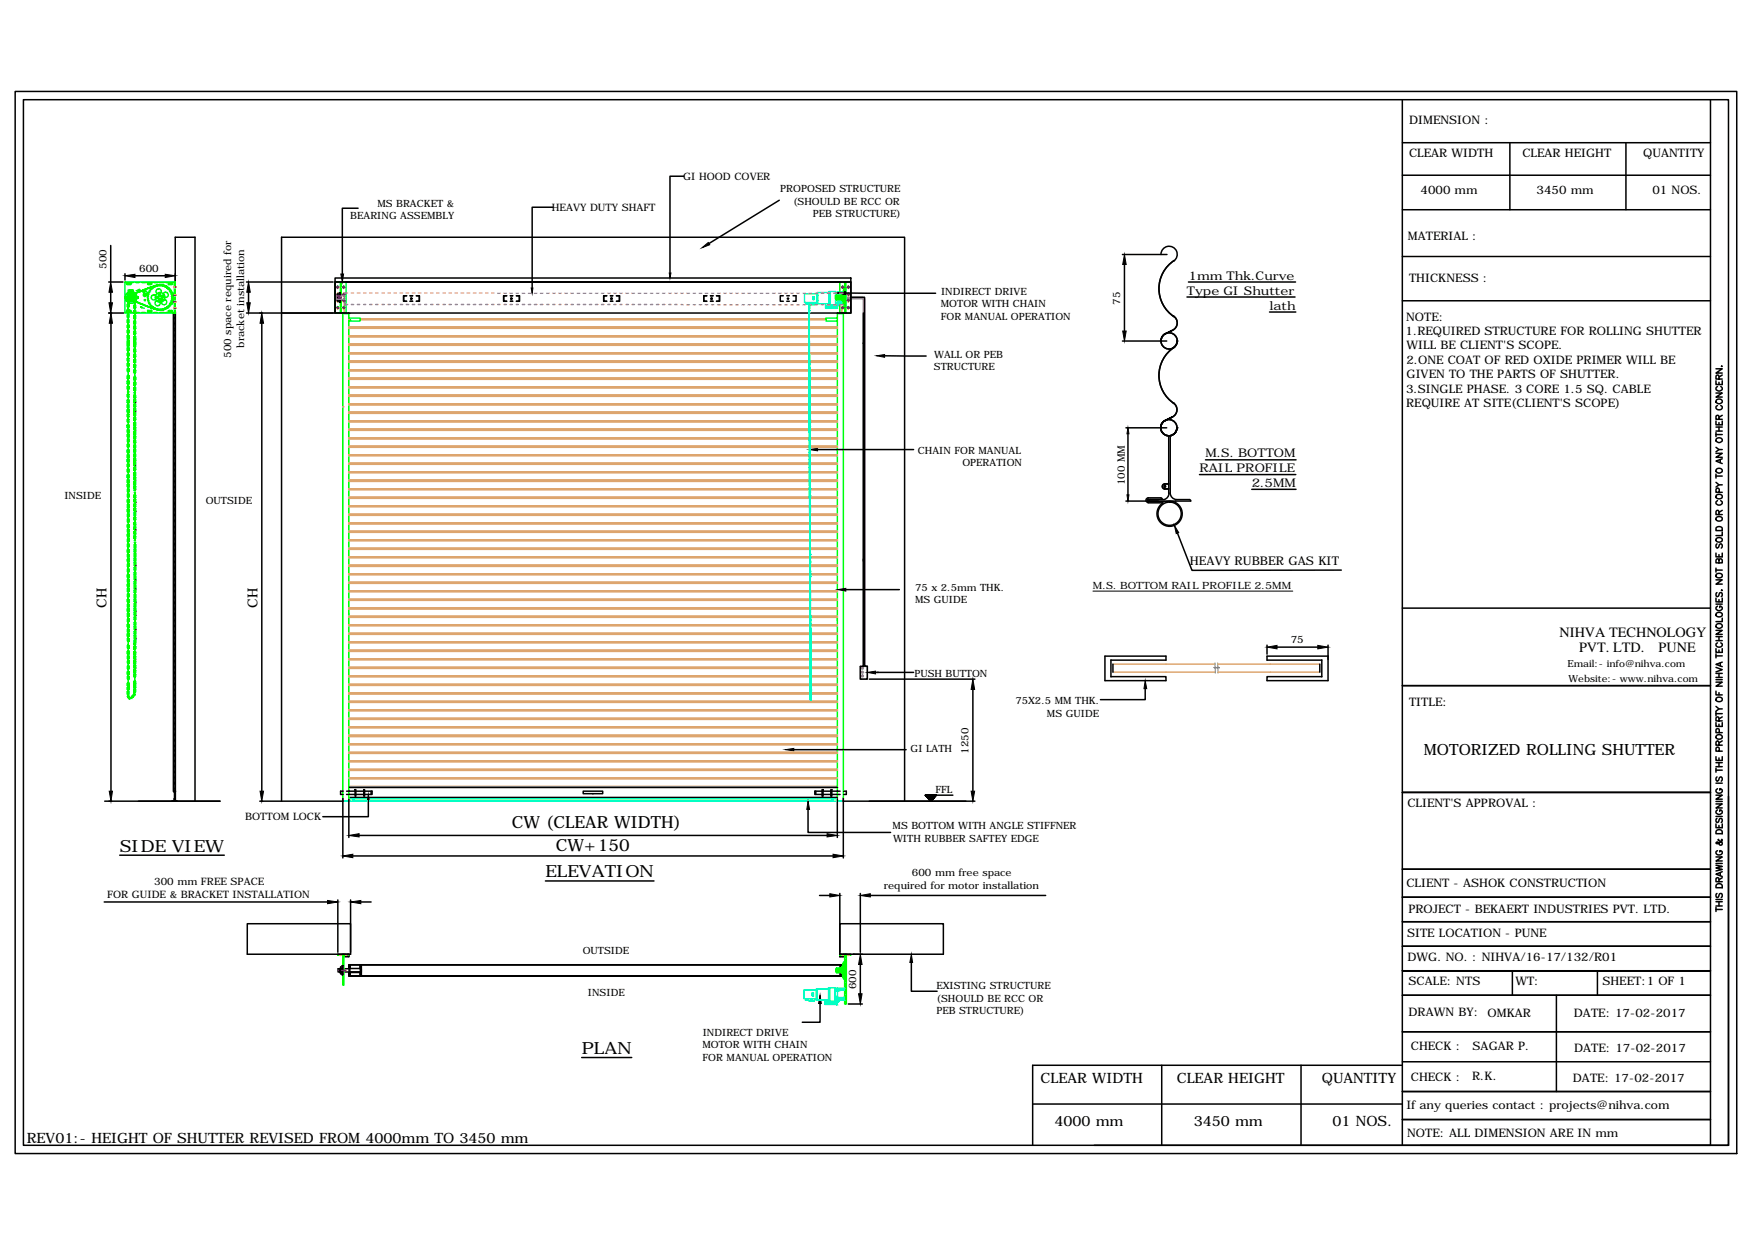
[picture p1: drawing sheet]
<svg xmlns="http://www.w3.org/2000/svg" width="297mm" height="210mm" viewBox="0 0 297 210" stroke-linecap="round" stroke-linejoin="round" font-family="sans-serif">
<defs><g id="words">
<g font-size="2.8">
<text x="86.6" y="140.1">CW (CLEAR WIDTH)</text>
<text x="20.3" y="144.2">SIDE VIEW</text>
<text x="92.3" y="148.5">ELEVATION</text>
<text x="94.1" y="144.1">CW+150</text>
<text x="98.5" y="178.4">PLAN</text>
</g>
<text font-size="2.6" x="241" y="127.8">MOTORIZED ROLLING SHUTTER</text>
<g font-size="2.4">
<text x="264" y="107.9">NIHVA TECHNOLOGY</text>
<text x="267.3" y="110.4">PVT. LTD.</text>
<text x="280.7" y="110.4">PUNE</text>
<text x="176.1" y="183.3">CLEAR WIDTH</text>
<text x="199.2" y="183.3">CLEAR HEIGHT</text>
<text x="223.7" y="183.3">QUANTITY</text>
<text x="178.5" y="190.7">4000 mm</text>
<text x="202" y="190.7">3450 mm</text>
<text x="225.5" y="190.7">01 NOS.</text>
<text x="4.5" y="193.5">REV01:- HEIGHT OF SHUTTER REVISED FROM 4000mm TO 3450 mm</text>
</g>
<g font-size="2.3">
<text x="18" y="102.9" transform="rotate(-90 18 102.9)">CH</text>
<text x="43.6" y="102.9" transform="rotate(-90 43.6 102.9)">CH</text>
</g>
<g font-size="2">
<text x="238.5" y="21">DIMENSION :</text>
<text x="238.5" y="26.7">CLEAR WIDTH</text>
<text x="257.7" y="26.7">CLEAR HEIGHT</text>
<text x="278.1" y="26.7">QUANTITY</text>
<text x="240.4" y="32.8">4000 mm</text>
<text x="260.1" y="32.8">3450 mm</text>
<text x="279.7" y="32.8">01 NOS.</text>
<text x="238.3" y="40.7">MATERIAL :</text>
<text x="201.2" y="47.3">1mm Thk.Curve</text>
<text x="238.5" y="47.7">THICKNESS :</text>
<text x="200.9" y="49.9">Type GI Shutter</text>
<text x="214.9" y="52.4">lath</text>
<text x="237.9" y="56.7">1.REQUIRED STRUCTURE FOR ROLLING SHUTTER</text>
<text x="238" y="54.3">NOTE:</text>
<text x="238.1" y="59.1">WILL BE CLIENT'S SCOPE.</text>
<text x="238" y="61.6">2.ONE COAT OF RED OXIDE PRIMER WILL BE</text>
<text x="238.1" y="64">GIVEN TO THE PARTS OF SHUTTER.</text>
<text x="238" y="66.4">3.SINGLE PHASE. 3 CORE 1.5 SQ. CABLE</text>
<text x="238" y="68.9">REQUIRE AT SITE(CLIENT'S SCOPE)</text>
<text x="204" y="77.4">M.S. BOTTOM</text>
<text x="203" y="79.9">RAIL PROFILE</text>
<text x="211.9" y="82.4">2.5MM</text>
<text x="201.4" y="95.7">HEAVY RUBBER GAS KIT</text>
<text x="238.5" y="119.5">TITLE:</text>
<text x="238.2" y="136.6">CLIENT'S APPROVAL :</text>
<text x="238" y="150.2">CLIENT - ASHOK CONSTRUCTION</text>
<text x="238.4" y="154.6">PROJECT - BEKAERT INDUSTRIES PVT. LTD.</text>
<text x="238.2" y="158.7">SITE LOCATION - PUNE</text>
<text x="238.2" y="162.7">DWG. NO. : NIHVA/16-17/132/R01</text>
<text x="238.4" y="166.8">SCALE: NTS</text>
<text x="256.5" y="166.7">WT:</text>
<text x="271.2" y="166.8">SHEET:1 OF 1</text>
<text x="238.4" y="172">DRAWN BY:</text>
<text x="251.8" y="172.1">OMKAR</text>
<text x="266.4" y="172.1">DATE: 17-02-2017</text>
<text x="238.8" y="177.8">CHECK :</text>
<text x="249.2" y="177.7">SAGAR P.</text>
<text x="266.4" y="178">DATE: 17-02-2017</text>
<text x="238.8" y="183">CHECK :</text>
<text x="249.2" y="182.9">R.K.</text>
<text x="266.2" y="183.1">DATE: 17-02-2017</text>
<text x="238" y="187.6">If any queries contact : projects@nihva.com</text>
<text x="238.2" y="192.5">NOTE: ALL DIMENSION ARE IN mm</text>
</g>
<g font-size="1.7">
<text x="63.9" y="35">MS BRACKET &amp;</text>
<text x="93.4" y="35.7">HEAVY DUTY SHAFT</text>
<text x="115.6" y="30.5">GI HOOD COVER</text>
<text x="132.1" y="32.5">PROPOSED STRUCTURE</text>
<text x="134.2" y="34.7">(SHOULD BE RCC OR</text>
<text x="59.3" y="37.1">BEARING ASSEMBLY</text>
<text x="137.6" y="36.8">PEB STRUCTURE)</text>
<text x="18" y="45.5" transform="rotate(-90 18 45.5)">500</text>
<text x="23.6" y="46">600</text>
<text x="159.2" y="52">MOTOR WITH CHAIN</text>
<text x="159.3" y="49.9">INDIRECT DRIVE</text>
<text x="189.6" y="51.6" transform="rotate(-90 189.6 51.6)">75</text>
<text x="41.3" y="58.9" transform="rotate(-90 41.3 58.9)">bracket installation</text>
<text x="159.2" y="54.1">FOR MANUAL OPERATION</text>
<text x="39.1" y="60.6" transform="rotate(-90 39.1 60.6)">500 space required for</text>
<text x="158.1" y="62.6">STRUCTURE</text>
<text x="158.1" y="60.6">WALL OR PEB</text>
<text x="155.3" y="76.8">CHAIN FOR MANUAL</text>
<text x="162.9" y="78.9">OPERATION</text>
<text x="190.4" y="82.2" transform="rotate(-90 190.4 82.2)">100 MM</text>
<text x="10.9" y="84.4">INSIDE</text>
<text x="34.8" y="85.3">OUTSIDE</text>
<text x="154.9" y="100">75 x 2.5mm THK.</text>
<text x="185" y="99.7">M.S. BOTTOM RAIL PROFILE 2.5MM</text>
<text x="154.9" y="102.1">MS GUIDE</text>
<text x="218.5" y="108.8">75</text>
<text x="265.3" y="112.9">Email:- info@nihva.com</text>
<text x="154.8" y="114.5">PUSH BUTTON</text>
<text x="171.9" y="119.2">75X2.5 MM THK.</text>
<text x="265.5" y="115.5">Website:- www.nihva.com</text>
<text x="177.2" y="121.3">MS GUIDE</text>
<text x="154.1" y="127.3">GI LATH</text>
<text x="163.9" y="127.6" transform="rotate(-90 163.9 127.6)">1250</text>
<text x="158.3" y="134.2">FFL</text>
<text x="41.5" y="138.9">BOTTOM LOCK</text>
<text x="151.1" y="140.4">MS BOTTOM WITH ANGLE STIFFNER</text>
<text x="151.2" y="142.5">WITH RUBBER SAFTEY EDGE</text>
<text x="26.1" y="149.8">300 mm FREE SPACE</text>
<text x="154.3" y="148.3">600 mm free space</text>
<text x="18.1" y="152">FOR GUIDE &amp; BRACKET INSTALLATION</text>
<text x="149.6" y="150.5">required for motor installation</text>
<text x="98.6" y="161.5">OUTSIDE</text>
<text x="144.9" y="167.5" transform="rotate(-90 144.9 167.5)">600</text>
<text x="158.5" y="167.5">EXISTING STRUCTURE</text>
<text x="99.5" y="168.5">INSIDE</text>
<text x="158.5" y="171.7">PEB STRUCTURE)</text>
<text x="158.5" y="169.6">(SHOULD BE RCC OR</text>
<text x="118.9" y="177.4">MOTOR WITH CHAIN</text>
<text x="118.9" y="179.5">FOR MANUAL OPERATION</text>
<text x="118.9" y="175.3">INDIRECT DRIVE</text>
</g>
</g></defs>
<!-- layer: 0 -->
<g fill="none" stroke="#dda56e" stroke-width=".25">
<path d="M59 59.9h82.7M59 59.7h82.7M59 58.4h82.7M59 58.3h82.7M59 57h82.7M59 56.8h82.7M59 55.6h82.7M59 55.4h82.7M59 54.1h.2M60.9 54.1h78.9M60.9 54h78.9M141.7 59.7h-82.7h82.7"/>
<path d="M141.7 58.3h-82.7h82.7M141.7 56.8h-82.7h82.7M141.7 55.4h-82.7h82.7M58 68.9h.1M59 78.6h82.7M59 77.2h82.7M59 75.7h82.7M59 74.3h82.7M59 74.1h82.7M59 72.8h82.7M59 72.7h82.7M59 71.4h82.7"/>
<path d="M59 71.2h82.7M59 70h82.7M59 69.8h82.7M59 68.5h82.7M59 68.4h82.7M59 67.1h82.7M59 66.9h82.7M59 65.6h82.7M59 65.5h82.7M59 64.2h82.7M59 64h82.7M59 62.8h82.7"/>
<path d="M59 62.6h82.7M59 61.3h82.7M59 61.2h82.7M141.7 79.9h-82.7h82.7M141.7 78.4h-82.7h82.7M141.7 77h-82.7h82.7M141.7 75.6h-82.7h82.7M141.7 74.1h-82.7h82.7M141.7 72.7h-82.7h82.7M141.7 71.2h-82.7h82.7M141.7 69.8h-82.7h82.7M141.7 68.4h-82.7h82.7"/>
<path d="M141.7 66.9h-82.7h82.7M141.7 65.5h-82.7h82.7M141.7 64h-82.7h82.7M141.7 62.6h-82.7h82.7M141.7 61.2h-82.7h82.7M59 98.7h82.7M59 97.3h82.7M59 95.9h82.7M59 95.7h82.7M59 94.4h82.7M59 93h82.7M59 91.6h82.7"/>
<path d="M59 90.1h82.7M59 88.7h82.7M59 88.5h82.7M59 87.2h82.7M59 85.8h82.7M59 84.4h82.7M59 82.9h82.7M59 81.5h82.7M59 81.3h82.7M59 80h82.7M141.7 98.6h-82.7h82.7M141.7 97.1h-82.7h82.7"/>
<path d="M141.7 95.7h-82.7h82.7M141.7 94.3h-82.7h82.7M141.7 92.8h-82.7h82.7M141.7 91.4h-82.7h82.7M141.7 89.9h-82.7h82.7M141.7 88.5h-82.7h82.7M141.7 87.1h-82.7h82.7M141.7 85.6h-82.7h82.7M141.7 84.2h-82.7h82.7M141.7 82.7h-82.7h82.7M141.7 81.3h-82.7h82.7M59 118.9h82.7"/>
<path d="M59 117.5h82.7M59 117.3h82.7M59 116h82.7M59 114.6h82.7M59 113.1h82.7M59 111.7h82.7M59 110.3h82.7M59 110.1h82.7M59 108.8h82.7M59 107.4h82.7M59 105.9h82.7M59 104.5h82.7"/>
<path d="M59 103.1h82.7M59 102.9h82.7M59 101.6h82.7M59 100.2h82.7M141.7 118.7h-82.7h82.7M141.7 117.3h-82.7h82.7M141.7 115.9h-82.7h82.7M141.7 114.4h-82.7h82.7M141.7 113h-82.7h82.7M141.7 111.5h-82.7h82.7M141.7 110.1h-82.7h82.7M141.7 108.7h-82.7h82.7"/>
<path d="M141.7 107.2h-82.7h82.7M141.7 105.8h-82.7h82.7M141.7 104.3h-82.7h82.7M141.7 102.9h-82.7h82.7M141.7 101.5h-82.7h82.7M141.7 100h-82.7h82.7M188.4 113.8h17.3M188.4 112.4h17.2M206.1 112.4h17.3M206.1 113.8h17.3M59 133.3h82.7M59 133.1h82.7"/>
<path d="M59 131.9h82.7M59 131.7h82.7M59 130.4h82.7M59 129h82.7M59 127.5h82.7M59 126.1h82.7M59 124.7h82.7M59 124.5h82.7M59 123.2h82.7M59 121.8h82.7M59 120.3h82.7M141.7 130.2h-82.7h82.7"/>
<path d="M141.7 128.8h-82.7h82.7M141.7 127.4h-82.7h82.7M141.7 125.9h-82.7h82.7M141.7 124.5h-82.7h82.7M141.7 123h-82.7h82.7M141.7 121.6h-82.7h82.7M141.7 120.2h-82.7h82.7"/>
</g>
<g fill="none" stroke="#0f0" stroke-width=".25">
<path d="M21.2 52.9h.3M21.2 47.8h.3M21.5 48h.6l.1 .1-.1 .1h-.5zM21.5 52.6h.6l.1 .1-.1 .1h-.5zM21.8 49.3h.7zM21.9 49.1v.2zM21.9 50.3h.1M21.9 49.2h.1M21.9 50.6h.1M21.9 52.9h.7M21.9 47.8h.7M22 50.2v.1"/>
<path d="M22 50.4h.1M22 50.4l.1 .2M22 50.3h.1M22 50.2h.1M22 49.1v.2zM22 50.1h.1M22 50a.36 .36 0 0 0 0 .6M22 50.5h.1M22.1 50.1l-.1 .1M22.1 50.6l2.5 1.1 2 .7M22.1 50.6h.1M22.1 50.5v.1"/>
<path d="M22.2 50.1h.1M22.2 50.6h.1M22.2 49.1l.1 .2zM22.2 50h.1M22.2 50.7h.1M22.3 50.1v.1M22.3 50.2h.1M22.3 49.2h.1M22.4 50.5l-.2 .1M22.4 50.2v.1M22.4 49.1v.2zM22.4 50.2h.1"/>
<path d="M22.4 50.4h.1M22.4 50.3h.1M22.4 50.4v.1M22.4 49.2l.1 .1zM22.5 49.9h.1M22.5 50.9h.1M22.5 49.5v-.4h-.8v.4M22.8 49.7h.1M22.8 51h.1M22.9 52.9h.7M22.9 47.8h.7M23.1 49.6h.1"/>
<path d="M23.1 51.1h.1M23.1 50.2h.3v.3h-.3M23.3 50.2v.3M23.4 49.5h.1M23.4 51.3h.1M23.5 49h.2l-.2 .1zM23.5 49.1l-.4 .1M23.6 49.4h.1M23.6 51.4h.1M23.8 52h.2v.1zM23.9 49.3h.1M23.9 51.5h.1"/>
<path d="M23.9 52.9h.8M23.9 47.8h.8M24 52.1l.4 .1M24.2 49.1h.1M24.2 51.6h.1M24.3 49.5l.1 .2-.1 .3 .1 .2 .3-.1 .1-.2M24.4 49.1h.1M24.4 49.5l.4 .3M24.4 51.7h.1M24.4 49.4l.1-.2-.3-.1-.1 .2 .2 .2M24.6 49.3h.2l-.1 .1zM24.7 48.9h.1"/>
<path d="M24.7 51.8h.1M24.7 49.3l.2 .3M24.8 49.8h.1M24.8 49.8l.3-.1v.2M25 48.8h.1M25 51.9h.1M25 52.9h.7M25 47.8h.7M25 47.9h.6M25 48.2h.6M25 52.8h.6M25 52.6h.6"/>
<path d="M25.1 47.9l-.1 .1 .1 .1M25.1 52.5l-.1 .1 .1 .1M25.1 50.6l-.1 .1 .1 .2M25.1 49.9l-.1 .2 .1 .1-.1 .1 .1 .2M25.1 50.9l-.1 .1 .3 .2-.1 .1 .2 .2M25.1 50.5h.1M25.1 50.2h.1M25.2 49.8l-.4 .1M25.2 50.8v.1M25.2 49.8v.1M25.2 48.8h.1M25.2 52h.1"/>
<path d="M25.3 49.6l-.3 .1 .1 .2M25.3 51.2h.1M25.3 49.5h.1M25.4 49.3l-.1-.1-.1 .2 .1 .1M25.5 51.5l-.1 .1 .1 .2h.1M25.5 48.7h.1M25.5 52.1h.1M25.5 51.5h.1M25.5 49.2h.1M25.6 52.5l.1 .1-.1 .1M25.6 47.9l.1 .1-.1 .1M25.6 49l-.1-.1-.1 .3"/>
<path d="M25.7 51.8l.1 .3 .1-.1M25.7 51.7h.1M25.7 48.6h.1M25.7 52.2h.1M25.9 48.8h-.3l.1 .1M25.9 52v.1l.2 .1 .1-.1M26 51.9v.1M26 48.5h.1M26 52.3h.1M26 48.7h.1M26 52.9h.7M26 47.8h.7"/>
<path d="M26.2 48.6l-.1-.1-.2 .2M26.2 52.2l.2 .2 .1-.1M26.2 48.4h.1M26.2 52.4h.1M26.3 52.1h.1M26.3 48.5v.1M26.5 48.5l-.2-.1-.1 .1M26.5 48.3h.1M26.6 52.4h.1M26.6 52.2v.2h.3M26.6 48.2a2.19 2.19 0 0 1 2.6 2.5 2.19 2.19 0 0 1-3.2 1.5l-4-1.6M26.6 48.2l-2 .7-2.6 1.1"/>
<path d="M26.6 48.3a24 24 0 0 0-4.6 1.9v.4M26.6 48.3a2.1 2.1 0 0 1 2.6 2 2.1 2.1 0 0 1-2.6 2.1M26.7 50.3h.1l-.1 .2M26.7 50.4l.3 .3M26.8 48.2h.1M26.9 48.4l-.1-.1-.2 .1M26.9 52.4l.1 .1h.2v-.1M26.9 52.5h.1M26.9 52.3h.1M27 50l.1 .1M27 50.8v-.1l.2 .1M27 50l-.3 .2"/>
<path d="M27 48.2h.1M27.1 52.9h.7M27.1 47.8h.7M27.2 50l-.1 .1M27.2 50l.3 .2M27.2 48.4v-.2h-.2l-.1 .2M27.2 52.5h.1M27.3 48.4l.2-.1v.2M27.3 52.3h.1M27.4 48.2h.1M27.5 50.3h-.2l.2 .2M27.5 50.4l-.3 .3"/>
<path d="M27.5 52.3v.1h-.3M27.6 52.4h.1M27.6 48.4h.3v.1M27.6 48.3h.1M27.8 52.4h.1M27.9 52.2l-.2 .2-.1-.2M27.9 48.4h.1M27.9 48.5v.1M27.9 48.6l.2-.1 .1 .2M28.1 52.2h.1M28.1 52.9h.7M28.1 47.8h.7"/>
<path d="M28.1 48.5h.1M28.2 52l-.1 .2-.1-.1M28.2 48.7l.3 .1-.1 .2M28.3 52.1h.1M28.4 51.8l-.1 .3-.1-.2M28.5 49l.1-.1 .1 .3M28.5 48.8h.1M28.5 48.9v.1M28.5 48h.6l.1 .1v.1h-.6zM28.5 52.6h.6l.1 .1v.1h-.6zM28.6 51.9h.1M28.7 51.5l-.1 .3-.1-.1"/>
<path d="M28.7 49.3l.2-.1v.3M28.7 51.5h.1M28.7 51.7h.1M28.7 49.1h.1M28.9 49.6h.1v.3l.2 .2-.2 .1 .2 .1-.2 .2M28.9 51.2v.3h-.2M28.9 51.5h.1M28.9 49.3h.1M29 50.9v.3h-.1M29 51.3h.1M29 49.8h.1M29 50.6l.2 .1-.2 .1"/>
<path d="M29 49.5h.1M29.1 50.1v.1M29.1 50.5h.1M29.1 51h.1M29.1 49.7h.1M29.1 52.9h.4M29.1 47.8h.4M29.2 50.8h.1M29.2 50h.1M29.2 50.5h.1M29.2 50.3h.1M29.2 51l.2 .1-.2 .3z"/>
<path d="M29.3 49.6a2.1 2.1 0 0 1 0 1.5M29.5 47.7h-8.3v5.3h8.3M29.5 47.7h.2v5.3h-.2M29.5 47.7v5.3M56.7 47.7h1.9v5.3h-1.9zM56.7 53h2.3v31M57.6 47.7v5.3M57.7 47.7v5.3M58 53v82.6h.2M58.2 53.1h.8M59 53.8h1.9v.5h-1.9M59.2 54.1h.1"/>
<path d="M141.5 50.1v.6M141.6 49.9v.3h.2M141.6 50.2h.1M141.6 50.1v.6zM141.6 50.5h.1M141.7 53.8h-1.9v.5h1.9M141.7 53.1h1M141.8 50.2h.1M141.8 50.5h-.2v.3M142.1 49.4v-1.7h1.9v5.3h-1.9v-1.4M142.5 49.9h-.9v.3h.2v-.1h.7M142.5 50.7h-.7v-.2h-.2v.3h.9"/>
<path d="M142.5 49.9l.1-.1v1.1zM142.5 50.4h-.9h.9M142.5 50.1h-1.1v.5h1.1M142.6 49.8h.1v1.1h-.1M142.6 50.1h.2M142.6 50.6h.2M142.8 49l.1 2.8-.1-1.4v1.1l-.1-.1v-2.1l.1-.1v1.2zM142.9 47.7h.2v5.3h-.2l.2-.1v-5.1zM142.9 49v-.2h.1v1.6M142.9 50.1h.2M142.9 50.6h.2M143 50.4v1.5h-.1v-.1"/>
<path d="M143 50.4v1.5M143 48.8v1.6M143 47.7v5.3M143.1 51.1h.1M143.1 51.2h.1M143.1 49.5h.1M143.1 49.6h.1M143.2 47.7v5.3M21.7 65.1v.2M22.8 65.3v.3M59 84.1v51.1M141.7 84v-31h1v82.6h-.2"/>
<path d="M141.7 84.1v51.5h1M21.7 117.6l-.1 .2M58 135.6h1M58.4 135.6h.3M58.8 135.6h.2M141.7 135.6h.2M142.1 135.6h.3M57.2 161.5h1.8v.2h-1.8zM57.2 161.7h.1M58 161.7h.2v5.1h-.2zM141.5 164v.5M141.6 163.9v.3h.2"/>
<path d="M141.6 164.2h.1M141.6 164.4h.1M141.6 164v.6zM141.8 164.2h.1M141.8 164.4h-.2v.3M141.8 164.4h.1M142.1 161.5h1.9v.2h-1.9zM142.4 163.9h-.8v.3h.2v-.2h.6M142.4 164.5h-.6v-.1h-.2v.3h.8M142.4 164.3h-.8h.8M142.4 164h-.9v.5h.9M142.5 163.7v1z"/>
<path d="M142.5 163.7h.1v1h-.1M142.5 164h.2M142.5 164.5h.2M142.7 163l.1 2.6-.1-1.3v1.1l-.1-.1v-2l.1-.1v1.1zM142.8 163v-.2h.1v1v1.9h-.1v-.1M142.8 164h.1M142.8 164.5h.1M142.9 161.7h.3v8.3h-.3zM142.9 162.8v2.9M142.9 163.7v1.1M143.2 161.7v.3M143.2 162.4v.7"/>
<path d="M143.2 163.4v.7M143.2 164.5v.6M143.2 165.5v.6M143.2 166.5v.7M143.2 167.5v.7M143.2 168.6v.7M143.2 169.6v.4"/>
<circle cx="21.8" cy="49.5" r=".06"/>
<circle cx="21.8" cy="51.1" r=".06"/>
<circle cx="21.9" cy="50.3" r=".02"/>
<circle cx="21.9" cy="50.6" r=".02"/>
<circle cx="22" cy="50.1" r=".02"/>
<circle cx="22.2" cy="50.3" r=".99"/>
<circle cx="22.2" cy="50.3" r=".74"/>
<circle cx="22.2" cy="50.3" r=".57"/>
<circle cx="22.2" cy="50.3" r=".53"/>
<circle cx="22.2" cy="50.3" r=".06"/>
<circle cx="22.2" cy="50" r=".02"/>
<circle cx="22.2" cy="50.7" r=".02"/>
<circle cx="22.5" cy="50.8" r=".02"/>
<circle cx="22.5" cy="49.8" r=".02"/>
<circle cx="22.8" cy="51" r=".02"/>
<circle cx="22.8" cy="49.7" r=".02"/>
<circle cx="23.1" cy="49.6" r=".02"/>
<circle cx="23.1" cy="51.1" r=".02"/>
<circle cx="23.1" cy="50.3" r=".06"/>
<circle cx="23.4" cy="51.2" r=".02"/>
<circle cx="23.4" cy="49.5" r=".02"/>
<circle cx="23.6" cy="49.4" r=".02"/>
<circle cx="23.6" cy="51.4" r=".02"/>
<circle cx="23.9" cy="49.2" r=".02"/>
<circle cx="23.9" cy="51.4" r=".02"/>
<circle cx="24.2" cy="49.1" r=".02"/>
<circle cx="24.2" cy="51.6" r=".02"/>
<circle cx="24.3" cy="49.3" r=".11"/>
<circle cx="24.4" cy="51.7" r=".02"/>
<circle cx="24.4" cy="49" r=".02"/>
<circle cx="24.5" cy="49.9" r=".02"/>
<circle cx="24.5" cy="50.8" r=".02"/>
<circle cx="24.5" cy="49.9" r=".11"/>
<circle cx="24.5" cy="50.8" r=".11"/>
<circle cx="24.7" cy="48.9" r=".02"/>
<circle cx="24.7" cy="51.8" r=".02"/>
<circle cx="25" cy="48.8" r=".02"/>
<circle cx="25" cy="51.9" r=".02"/>
<circle cx="25.2" cy="48.7" r=".02"/>
<circle cx="25.2" cy="52" r=".02"/>
<circle cx="25.5" cy="48.6" r=".02"/>
<circle cx="25.5" cy="52.1" r=".02"/>
<circle cx="25.7" cy="48.6" r=".02"/>
<circle cx="25.7" cy="52.2" r=".02"/>
<circle cx="26" cy="48.4" r=".02"/>
<circle cx="26" cy="52.2" r=".02"/>
<circle cx="26" cy="50.3" r=".44"/>
<circle cx="26.3" cy="48.4" r=".02"/>
<circle cx="26.3" cy="52.3" r=".02"/>
<circle cx="26.5" cy="50.3" r=".06"/>
<circle cx="26.6" cy="48.3" r=".02"/>
<circle cx="26.6" cy="52.4" r=".02"/>
<circle cx="26.7" cy="51.3" r=".44"/>
<circle cx="26.8" cy="48.2" r=".02"/>
<circle cx="26.8" cy="49.3" r=".44"/>
<circle cx="26.9" cy="52.5" r=".02"/>
<circle cx="27.1" cy="48.2" r=".02"/>
<circle cx="27.1" cy="50.3" r=".83"/>
<circle cx="27.1" cy="49.7" r=".06"/>
<circle cx="27.1" cy="51" r=".06"/>
<circle cx="27.1" cy="50.3" r=".23"/>
<circle cx="27.3" cy="52.5" r=".02"/>
<circle cx="27.4" cy="48.2" r=".02"/>
<circle cx="27.6" cy="52.4" r=".02"/>
<circle cx="27.7" cy="48.3" r=".02"/>
<circle cx="27.7" cy="50.3" r=".06"/>
<circle cx="27.8" cy="51.1" r=".44"/>
<circle cx="27.9" cy="52.3" r=".02"/>
<circle cx="27.9" cy="48.4" r=".02"/>
<circle cx="28" cy="49.9" r=".44"/>
<circle cx="28.1" cy="52.2" r=".02"/>
<circle cx="28.2" cy="48.5" r=".02"/>
<circle cx="28.4" cy="52.1" r=".02"/>
<circle cx="28.5" cy="48.7" r=".02"/>
<circle cx="28.6" cy="51.9" r=".02"/>
<circle cx="28.8" cy="51.7" r=".02"/>
<circle cx="28.8" cy="49" r=".02"/>
<circle cx="28.9" cy="51.5" r=".02"/>
<circle cx="28.9" cy="49.2" r=".02"/>
<circle cx="29" cy="51.2" r=".02"/>
<circle cx="29" cy="49.5" r=".02"/>
<circle cx="29.1" cy="51" r=".02"/>
<circle cx="29.1" cy="49.7" r=".02"/>
<circle cx="29.2" cy="50.8" r=".02"/>
<circle cx="29.2" cy="50" r=".02"/>
<circle cx="29.2" cy="50.3" r=".02"/>
<circle cx="29.2" cy="50.5" r=".02"/>
<circle cx="57.2" cy="49.8" r=".15"/>
<circle cx="57.2" cy="50.8" r=".15"/>
<circle cx="57.2" cy="48.6" r=".15"/>
<circle cx="57.2" cy="52.1" r=".15"/>
<circle cx="58.2" cy="48.6" r=".15"/>
<circle cx="58.2" cy="49.8" r=".15"/>
<circle cx="58.2" cy="52.1" r=".15"/>
<circle cx="58.2" cy="50.8" r=".15"/>
<circle cx="142.6" cy="52.1" r=".15"/>
<circle cx="142.6" cy="48.6" r=".15"/>
<circle cx="143.6" cy="48.6" r=".15"/>
<circle cx="143.6" cy="49.8" r=".15"/>
<circle cx="143.6" cy="50.8" r=".15"/>
<circle cx="143.6" cy="52.1" r=".15"/>
</g>
<path d="M58.3 51.5v1.5h-1.6M142.5 52.3v.7h1.5" fill="none" stroke="#b88a5c" stroke-width=".25"/>
<g fill="none" stroke="#f0f" stroke-width=".25">
<path d="M58.3 50.8l.1 .1M58.3 50.1h-1.4v.6h1.4M58.4 49.6v1.9M58.8 49.6h-.5v1.9h.5M59.5 49.6h.3M59.5 51.5h.3M60.5 49.6h.4M60.5 51.5h.4M61.5 49.6h.4M61.5 51.5h.4M62.6 49.6h.4M62.6 51.5h.4"/>
<path d="M63.6 49.6h.4M63.6 51.5h.4M64.6 49.6h.5M64.6 51.5h.5M65.6 49.6h.5M65.6 51.5h.5M66.7 49.6h.4M66.7 51.5h.4M67.7 49.6h.4M67.7 51.5h.4M68.7 49.6h.5M68.7 51.5h.5"/>
<path d="M69.8 49.6h.4M69.8 51.5h.4M70.8 49.6h.4M70.8 51.5h.4M71.9 49.6h.3M71.9 51.5h.3M72.9 49.6h.4M72.9 51.5h.4M73.9 49.6h.4M73.9 51.5h.4M75 49.6h.4M75 51.5h.4"/>
<path d="M76 49.6h.4M76 51.5h.4M77 49.6h.4M77 51.5h.4M78 49.6h.5M78 51.5h.5M79.1 49.6h.4M79.1 51.5h.4M80.1 49.6h.4M80.1 51.5h.4M81.1 49.6h.5M81.1 51.5h.5"/>
<path d="M82.2 49.6h.4M82.2 51.5h.4M83.2 49.6h.4M83.2 51.5h.4M84.2 49.6h.5M84.2 51.5h.5M85.3 49.6h.4M85.3 51.5h.4M86.3 49.6h.4M86.3 51.5h.4M87.4 49.6h.3M87.4 51.5h.3"/>
<path d="M88.4 49.6h.4M88.4 51.5h.4M89.4 49.6h.4M89.4 51.5h.4M90.5 49.6h.4M90.5 51.5h.4M91.5 49.6h.4M91.5 51.5h.4M92.5 49.6h.4M92.5 51.5h.4M93.5 49.6h.5M93.5 51.5h.5"/>
<path d="M94.6 49.6h.4M94.6 51.5h.4M95.6 49.6h.4M95.6 51.5h.4M96.6 49.6h.5M96.6 51.5h.5M97.7 49.6h.4M97.7 51.5h.4M98.7 49.6h.4M98.7 51.5h.4M99.8 49.6h.3M99.8 51.5h.3"/>
<path d="M100.8 49.6h.4M100.8 51.5h.4M101.8 49.6h.4M101.8 51.5h.4M102.9 49.6h.4M102.9 51.5h.4M103.9 49.6h.4M103.9 51.5h.4M104.9 49.6h.4M104.9 51.5h.4M105.9 49.6h.5M105.9 51.5h.5"/>
<path d="M107 49.6h.4M107 51.5h.4M108 49.6h.4M108 51.5h.4M109 49.6h.5M109 51.5h.5M110.1 49.6h.4M110.1 51.5h.4M111.1 49.6h.4M111.1 51.5h.4M112.1 49.6h.5M112.1 51.5h.5"/>
<path d="M113.2 49.6h.4M113.2 51.5h.4M114.2 49.6h.4M114.2 51.5h.4M115.3 49.6h.3M115.3 51.5l.3 .1M116.3 49.6h.4M116.3 51.6h.4M117.3 49.6h.4M117.3 51.6h.4M118.3 49.6h.5M118.3 51.6h.5"/>
<path d="M119.4 49.6h.4M119.4 51.6h.4M120.4 49.6h.4M120.4 51.6h.4M121.4 49.6h.5M121.4 51.6h.5M122.5 49.6h.4M122.5 51.6h.4M123.5 49.6h.4M123.5 51.6h.4M124.5 49.6h.5M124.5 51.6h.5"/>
<path d="M125.6 49.6h.4M125.6 51.6h.4M126.6 49.6h.4M126.6 51.6h.4M127.7 49.6h.3M127.7 51.6h.3M128.7 49.6h.4M128.7 51.6h.4M129.7 49.6h.4M129.7 51.6h.4M130.8 49.6h.4M130.8 51.6h.4"/>
<path d="M131.8 49.6h.4M131.8 51.6h.4M132.8 49.6h.4M132.8 51.6h.4M133.8 49.6h.5M133.8 51.6h.5M134.9 49.6h.4M134.9 51.6h.4M135.9 49.6h.4M135.9 51.6h.4M136.9 49.6h.5M136.9 51.6h.5"/>
<path d="M138 49.6h.4M138 51.6h.4M139 49.6h.4M139 51.6h.4M140 49.6h.4M140 51.6h.4M141.1 49.6h.4M141.1 51.6h.4M142.1 49.6h.6M142.1 51.6h.6M142.5 49.6v1.9M142.7 49.6v1.9"/>
</g>
<path d="M58.4 50.2l-.1 .1" fill="none" stroke="#b85c8a" stroke-width=".25"/>
<g fill="none" stroke="#000" stroke-width=".25">
<path d="M2.6 15.5h291.3v179.8h-291.3zM4 16.9h288.6v177h-288.6zM237.3 16.9v177M289.5 16.9v177h-104.3M60.6 35.2h-2.7v11.2M93.6 35.1h-3.5v13.7M115.7 29.8h-2.3v16.4M131.9 33.9l-11.9 7.3M237.3 24.2h52.2M237.3 35.5h52.2M237.3 29.7h52.2M255.6 24.2v11.3"/>
<path d="M275.2 24.2v11.3M18.4 53h2.5M18.4 47.7h2.4M18.7 41.6v6.1M18.7 49.5v1.8M18.8 54.7v79.2M21.2 46.3v1.1M22.8 46.7h5.2M41.7 53h14.7M41.7 47.7h14.7M42.1 49.5v1.8M44.3 54.7v79.2"/>
<path d="M47.7 53h9v-5.3h87.3v5.3M56.7 47.1h87.3v5.9h-87.3zM56.7 47.7h87.3M57.1 50.1h.1M57.1 50.7h.1M57.1 50.4h.1M57.3 50.1h.1M57.3 50.7h.1M57.4 50.1h.1M57.4 50.7h.1M57.4 49.6h.2v1.6h-.2zM57.4 50h-.3v.7h.3"/>
<path d="M57.4 49.8h-.2v1.2h.2M57.4 49.7h.2M57.4 49.9h.2M57.4 50.9h.2M57.4 51h.2M57.5 50.1h.1M57.5 50.7h.1M59 53.1h.1M68.8 50.1h-.5v.9h.5M69.4 51h.4M69.4 50.1h.4M69.5 50.5l.1-.1 .1 .1-.1 .2z"/>
<path d="M70.5 50.1h.5v.9h-.5M85.8 50.1h-.6v.9h.6M86.4 51h.4M86.4 50.1h.4M86.4 50.5l.2-.1v.1v.2zM87.4 50.1h.5v.9h-.5M102.7 50.1h-.5v.9h.5M103.3 51h.4M103.3 50.1h.4M103.4 50.5l.1-.1 .1 .2zM104.3 50.1h.5v.9h-.5M119.6 50.1h-.5v.9h.5"/>
<path d="M120.3 51h.4M120.3 50.1h.4M120.3 50.5h.2v.1h-.2zM121.3 50.1h.5v.9h-.5M132.6 50.1h-.5v.9h.5M133.2 51h.4M133.2 50.1h.4M133.3 50.5l.1-.1 .1 .1-.1 .2zM134.2 50.1h.5v.9h-.5M142.5 50.1h.5M143.1 49.6h15.3M144 50.3h2.3v62.5h.5v2.2h-1.2v-2.2h.5v-59.8"/>
<path d="M146.1 58.1h.1M190 43.1h7.5M190 57.7h7.5M190.3 44.8v11.2M196.5 43.1a1.38 1.38 0 0 1 2-1.3 1.38 1.38 0 0 1 .2 2.4M197.1 56.5a1.38 1.38 0 0 0 .1 2.4 1.38 1.38 0 0 0 2-1.2M198.4 55.9l-1.3 .7 1.3-.6M198.5 53.5a1.38 1.38 0 0 1 .7 1.2 1.38 1.38 0 0 1-.7 1.2 1.38 1.38 0 0 0 .1-2.4M198.7 58.8a1.38 1.38 0 0 0-.2-2.3 1.38 1.38 0 0 0-2 1.2 1.38 1.38 0 0 1 2.1-1.2 1.38 1.38 0 0 1 0 2.4M198.7 44.1a5.7 5.7 0 0 0 0 9.5M199.2 57.7h.1M200.9 50.3h18.3"/>
<path d="M201.2 47.7h18.1M214.9 52.8h4.4M237.3 43.4h52.2M237.3 50.9h52.2M22.8 68.2h.1M22.8 69.7h.1M22.8 72.8h.1M22.8 78.9h.1M22.8 70.4v.1M22.8 74.4h.1M22.8 76.6v.1M22.8 78.1v.1"/>
<path d="M138.4 76.1h16.2M149.7 60.2l7 .1M190.6 72.4h6.9M190.9 73.4v10.4M197.1 71.2l1.3-.6-1.3 .6a1.38 1.38 0 0 0 .1 2.4 1.38 1.38 0 0 0 2-1.2M197.8 73.8v9.7M198.1 73.9v9.6M198.2 73.7l-.1 .2M198.5 68.1a1.38 1.38 0 0 1 .7 1.3 1.38 1.38 0 0 1-.8 1.2 1.38 1.38 0 0 0 .2-2.4M198.6 73.5a1.38 1.38 0 0 0-.1-2.3 1.38 1.38 0 0 0-2 1.2 1.38 1.38 0 0 1 2-1.2 1.38 1.38 0 0 1 0 2.4M198.7 68.3a5.7 5.7 0 0 1 0-9.5 5.7 5.7 0 0 0 0 9.5M199.2 72.4h.1"/>
<path d="M204 77.8h15.4M290.4 76.7h1.1l-1.1 .7h1.1M290.4 71.3v.6h1.1v-.6M290.4 66.5h1.1l-1.1 .7h1.1M290.4 64.5v.6h1.1v-.6M290.4 62.4h1.1l-1.1 .7h1.1M290.4 73.2v.7M290.4 75.7l.5 .4M290.4 73.6h1.1M290.4 73h1.1M290.4 72.3h1.1M290.5 79.5a.53 .53 0 0 1 .6-.2 .53 .53 0 0 1 .4 .6 .54 .54 0 0 1-.7 .2 .54 .54 0 0 1-.3-.6z"/>
<path d="M290.5 74.3a.53 .53 0 0 1 .6-.2 .53 .53 0 0 1 .4 .6 .54 .54 0 0 1-.7 .2 .54 .54 0 0 1-.3-.6zM290.5 67.8a.53 .53 0 0 1 .6-.3 .53 .53 0 0 1 .4 .6 .54 .54 0 0 1-.7 .2 .54 .54 0 0 1-.3-.5zM290.7 68.7a.41 .41 0 0 0-.2 .5 .41 .41 0 0 0 .6 .2 .37 .37 0 0 0 .4-.3 .37 .37 0 0 0-.3-.4M290.7 65.4a.39 .39 0 0 0-.3 .5 .39 .39 0 0 0 .5 .3 .43 .43 0 0 0 .5-.2 .43 .43 0 0 0-.2-.6M290.9 71v-.6l-.2-.1-.2 .1-.1 .6h1.1M290.9 64.2v-.6l-.2-.1-.2 .1-.1 .6h1.1M290.9 64.7v.4M290.9 71.5v.4M290.9 72.3v.7M291.2 77.8v.5M291.4 62h.1zM291.5 77.7l-1.1 .3 1.1 .5"/>
<path d="M291.5 76.1h-.6l-.5 .4M291.5 70.3l-.6 .3M291.5 63.5l-.6 .3M22.8 81.3h.1M22.8 82.8h.1M22.8 85.1h.1M22.8 86.6h.1M22.8 89.7h.1M22.8 95.8h.1M22.8 98.2h.1M22.8 99.7h.1M22.8 87.3v.1"/>
<path d="M22.8 91.3h.1M22.8 93.5h.1M22.8 95v.1M143.2 99.8h9M146.1 94.6v.4M190.6 84.8h10.9M194.3 84.5h2.4M194.3 85.1h2.5M194.3 84.9h3M194.4 84.5l-.2 .2 .2 .2M196.7 84.5l-.2-.2h-2.2a.4 .4 0 0 0-.3 .4 .4 .4 0 0 0 .4 .4M197 84.6h-2.3l-.2 .2"/>
<path d="M197.4 84.9a2.14 2.14 0 0 1 2.7 2.4 2.14 2.14 0 0 1-3.3 1.4 2.14 2.14 0 0 1 0-3.6M197.8 81.9h-.6a.44 .44 0 0 0-.5 .4 .44 .44 0 0 0 .5 .5h.6M197.8 81.9h-.6a.4 .4 0 0 0-.4 .4 .4 .4 0 0 0 .4 .4h.6M197.9 83.5a1.12 1.12 0 0 1-.8 1.1M198.1 83.4a1.12 1.12 0 0 0 1.1 1.2h2.1M199.3 90.2l2.4 6.3h25.3M201.3 84.6l.2 .2M203 80.3h16.3M211.9 82.8h7.5M290.4 98.2h1.1l-1.1 .7h1.1M290.4 93.6v.7h1.1v-.7M290.4 80.2v.7"/>
<path d="M290.4 96.2v.6M290.4 96.5h1.1M290.4 81.6l.5 .5M290.4 80.6h1.1M290.5 97.2a.54 .54 0 0 1 .6-.2 .54 .54 0 0 1 .4 .6 .54 .54 0 0 1-.7 .2 .54 .54 0 0 1-.3-.6zM290.5 91.2a.54 .54 0 0 1 .6-.2 .54 .54 0 0 1 .4 .6 .54 .54 0 0 1-.7 .2 .54 .54 0 0 1-.3-.6zM290.5 89.3a.59 .59 0 0 1 .7-.1 .59 .59 0 0 1 .3 .6h-1.1zM290.5 87.6a.54 .54 0 0 1 .6-.2 .54 .54 0 0 1 .4 .6 .54 .54 0 0 1-.7 .2 .54 .54 0 0 1-.3-.6zM290.5 83.8a.54 .54 0 0 1 .6-.1 .54 .54 0 0 1 .4 .6 .54 .54 0 0 1-.7 .2 .54 .54 0 0 1-.3-.7zM290.6 92.1l-.2 .2 .2 .5 .3-.1 .2-.6h.2l.2 .1v.3l-.2 .3M290.7 84.7a.43 .43 0 0 0-.2 .6 .43 .43 0 0 0 .6 .2 .39 .39 0 0 0 .4-.3 .39 .39 0 0 0-.3-.5M290.9 94.9l.3-.3h.2l.1 .3v.4h-1.1l.2-.7h.3v.7"/>
<path d="M290.9 87.1v-.6l-.3-.1-.2 .2v.5h1.1M290.9 93.9v.4M291 83.3l-.1-.6-.3-.1-.2 .3v.4h1.1M291.4 99.9h.1zM291.5 90.1v.6h-1.1M291.5 82.1h-.6l-.5 .4M291.5 86.4l-.6 .3M22.8 109.5h.1M22.8 111.6h.1M22.8 113.1h.1M22.8 102h.1M22.8 103.5h.1"/>
<path d="M22.8 104.2h.1M22.8 106.6h.1M22.8 108.1h.1M147.1 115h17.9M148.2 113.8h6.4M148.5 113.8h.1M164.7 116.7v17.2M188 111.7h9.3v-.6h-10.3v4.1h10.3v-.7h-9.3M188 111.7v2.9M188.4 112.4v1.4M193.8 116.6v1.8h-7.5M214.4 109.2v1.5"/>
<path d="M216.1 109.5h6.9M223.4 112.4v1.4M223.7 111.7v2.9M224.8 109.2v6h-10.4v-.7h9.3M224.8 111.1h-10.4v.6h9.3M237.3 116.1h52.2M237.3 102.9h52.2M290.4 117v.6h1.1M290.4 115.5h1.1l-1.1 .6h1.1M290.4 113l1.1 .4-1.1 .3M290.4 109.8v.6h1.1v-.6M290.4 106.7h1.1l-1.1 .7h1.1"/>
<path d="M290.4 101.2v.7h1.1v-.7M290.4 110.7v.7M290.4 119.6l.5 .4M290.4 115h1.1M290.4 114.7h1.1M290.4 114h1.1M290.4 111h1.1M290.4 108.4h1.1M290.4 107.8h1.1M290.4 102.3h1.1M290.5 118.2a.54 .54 0 0 1 .6-.2 .54 .54 0 0 1 .4 .6 .54 .54 0 0 1-.7 .2 .54 .54 0 0 1-.3-.6zM290.5 105.8a.53 .53 0 0 1 .6-.3 .53 .53 0 0 1 .4 .7 .54 .54 0 0 1-.7 .2 .54 .54 0 0 1-.3-.6z"/>
<path d="M290.5 103.8a.54 .54 0 0 1 .6-.2 .54 .54 0 0 1 .4 .7 .54 .54 0 0 1-.7 .1 .54 .54 0 0 1-.3-.6zM290.6 100.3l-.2 .3 .1 .3 .1 .1 .3-.1 .1-.5 .3-.1 .2 .3v.3l-.2 .1M290.7 108.8a.41 .41 0 0 0-.2 .6 .41 .41 0 0 0 .6 .1 .37 .37 0 0 0 .4-.2 .37 .37 0 0 0-.3-.5M290.7 102.6a.43 .43 0 0 0-.2 .6 .43 .43 0 0 0 .6 .2 .38 .38 0 0 0 .4-.4 .38 .38 0 0 0-.4-.4v.3M290.9 101.5v.4M290.9 107.8v.6M290.9 110.1v.3M290.9 114v.7M290.9 117.2v.4M291.2 112.2v.5M291.5 112.1l-1.1 .4 1.1 .3M291.5 104.6v.6h-1.1"/>
<path d="M17.7 135.6h19.5M29.5 134l.1 .2M29.5 135.2v.4h-.4M29.5 134.3v1.3M29.6 134.3v1.3M29.6 135.6h.3M29.6 134.1h.1M29.6 134v-.1h-.1l.1 .3M29.7 135.6v-95.4h3.3v95.4M29.7 134l-.1-.2-.2 .2M44 135.6h14M47.7 135.6v-95.4h105.4v95.4"/>
<path d="M58 135.1v10.1M58.1 133.9h-.5v.6h.5M58.7 133.9h1.4M58.7 134.5h1.4M59 135.2v6.6M59 135h82.7M59.1 133.3h82.7M60.1 133.7h.1v1.1h-.1zM60.2 133.9h1.4M60.2 134.5h1.4M61.6 133.7h.1v1.1h-.1zM61.7 133.9h1.3v.6h-1.3"/>
<path d="M62.3 135.3v2.9h-7.7M63 133.9h-.2v.6M98.7 133.9h3.3v.5h-3.3zM134.4 126.9h19M136.8 137v3.9h13.9M137.9 133.9h.2v.6M139.1 133.9h-1.2v.6h1.2M139.1 133.7h.2v1.1h-.2zM139.3 133.9h1.3M139.3 134.5h1.3M140.6 133.7h.2v1.1h-.2zM140.8 133.9h1.4"/>
<path d="M140.8 134.5h1.4M141.7 135.2v6.6M142.7 135.6h22.3M142.7 135.1v10.1M142.8 133.9h.4v.6h-.4M156.6 134.6h.1M156.6 134.6h.1v.1M156.7 134.7v-.1v.1M156.7 134.6v.1zM156.8 134.6l-.1 .2zM156.8 134.8l.1-.2-.1 .2M156.9 134.9l.1-.3v.3"/>
<path d="M157 134.6l-.2 .3M157 135l.1-.4-.1 .4M157 135.1l.2-.5-.2 .5M157.1 135.2l.2-.6-.2 .6M157.2 135.2l.2-.6-.1 .7M157.2 134.6l-.1 .5zM157.3 135.3l.2-.7-.2 .8M157.3 134.6l-.1 .6zM157.4 135.5l.3-.9-.3 .9M157.4 135.5l.3-.9-.2 1M157.5 135.6l.3-1-.3 1M157.6 134.6l-.3 .8z"/>
<path d="M157.6 134.6l-.2 .8M157.6 135.5l.2-.9-.2 1M157.6 135.5l.3-.9-.3 .9M157.7 135.5l.2-.9-.2 .9M157.7 135.4l.2-.8-.2 .8M157.8 134.6l-.3 1zM157.8 135.4l.2-.8-.2 .8M157.8 134.6l-.2 1zM157.8 135.3l.2-.7-.2 .8M157.8 135.3l.2-.7-.2 .7M158.1 134.6l-.2 .6zM158.1 135.1v-.5l-.2 .6"/>
<path d="M158.1 135l.1-.4-.1 .4M158.2 134.9l.1-.3-.2 .4M158.2 134.8l.1-.2-.1 .3M158.3 134.6l-.1 .3M158.3 134.8v-.2v.2M158.3 134.8l.1-.2-.1 .2M158.3 134.7l.1-.1-.1 .1M158.4 134.7v-.1v.1M161.3 134.6h-4.7l1 1 .8-1v.1M289.5 134.1h-52.2h52.2M290.4 139.5v.6h1.1v-.6M290.4 136.1h1.1l-1.1 .7h1.1"/>
<path d="M290.4 134.6h1.1l-1.1 .7h1.1M290.4 128.1v.6h1.1v-.6M290.4 122.3v.7h1.1v-.7M290.4 120.5v.7M290.4 130v.7M290.4 138.2h1.1M290.4 135.7h1.1M290.4 132.6h1.1M290.4 130.4h1.1M290.4 129.8h1.1M290.4 129.1h1.1M290.4 120.8h1.1"/>
<path d="M290.5 124.6a.53 .53 0 0 1 .6-.3 .53 .53 0 0 1 .4 .7 .54 .54 0 0 1-.7 .1 .54 .54 0 0 1-.3-.5zM290.6 138.5l-.2 .3 .1 .3 .1 .1 .3-.1 .1-.5 .3-.1 .2 .3v.3l-.2 .1M290.6 131.5l-.2 .3 .1 .3 .2 .1 .3-.6 .3-.1 .2 .3-.2 .4M290.7 137.1a.39 .39 0 0 0-.3 .5 .39 .39 0 0 0 .5 .3 .43 .43 0 0 0 .5-.2 .43 .43 0 0 0-.2-.6h-.1v.3M290.7 133.5a.43 .43 0 0 0-.2 .6 .43 .43 0 0 0 .6 .2 .38 .38 0 0 0 .4-.4 .38 .38 0 0 0-.4-.4v.3M290.9 126.1v-.6l-.3-.1-.2 .3v.4h1.1M290.9 122v-.6h-.2h-.2l-.1 .6h1.1M290.9 122.6v.4M290.9 128.3v.4M290.9 129.1v.7M290.9 139.7v.4M291 127.2l-.1-.6-.1-.1-.3 .1-.1 .6h1.1"/>
<path d="M291 124l-.1-.6-.1-.1-.3 .1-.1 .6h1.1M291.5 120h-.6l-.5 .4M291.5 125.4l-.6 .4M291.5 121.4l-.6 .3M292.6 134.8v59.1h-52.2M17.6 152.7h37.8M20.3 144.8h17.7M41.9 156.4h17.4v5.1h-17.4zM57.2 152.3v8.9M59.3 152.3v8.9M59.7 144.9h81.3M60.8 141.4h79.2"/>
<path d="M61.1 152.7h1.7M92.3 149.1h18.4M138.7 151.6h1.7M142.1 151.2v10M145.6 151.2v10M147.3 151.6h29.7M237.3 147.1h52.2M237.3 151.9h52.2M237.3 156h52.2M290.4 146.5l1.1 .2-1.1 .2 1.1 .3-1.1 .2M290.4 145.1h1.1l-1.1 .6h1.1M290.4 154h1.1"/>
<path d="M290.4 153.6v.7M290.4 153.4h1.1M290.4 152.6h1.1M290.4 152.3h1.1M290.4 146.2h1.1M290.5 149.8a.57 .57 0 0 1 .7-.2 .57 .57 0 0 1 .3 .7h-1.1zM290.5 140.7a.57 .57 0 0 1 .7-.2 .57 .57 0 0 1 .3 .6h-1.1zM290.6 151.2l-.2 .3 .1 .3 .1 .1 .3-.1 .1-.5 .3-.1 .2 .3v.3l-.2 .1M290.7 144a.41 .41 0 0 0-.2 .6 .41 .41 0 0 0 .6 .1 .37 .37 0 0 0 .4-.3 .37 .37 0 0 0-.4-.4v.2M290.9 142.1l-.1 .1 .7 .5v.3l-.2 .1-.2-.1-.4-.5-.3 .2 .2 .1h.3l.6-.4v-.3h-.1M290.9 149.3v-.6l-.2-.1-.2 .1-.1 .6h1.1M290.9 152.6v.8"/>
<path d="M291.2 147.7v.5M291.5 147.6l-1.1 .4 1.1 .4M291.5 148.6l-.6 .3M57.2 161.5h1.8v.2M57.5 164.5h.1M57.5 164.3h.1M57.6 164.5h.1M57.7 164.5h.1M57.9 164.5h.1M57.9 163.5h.1v1.5h-.1zM57.9 163.9h-.4v.7h.4M57.9 163.7h-.3v1.1h.3"/>
<path d="M57.9 163.6h.1M57.9 163.8h.1M57.9 164.8h.1M57.9 164.9h.1M58 164.5h.1M58 161.5v.5h1v-.5M58.3 161.6h-.1v.3h.1M58.4 161.6h.3M58.4 161.9h.3M58.9 161.6h.1M58.9 161.9h.1M59.1 163.3h.1"/>
<path d="M59.1 163.5l.1-.1-.1 .1M59.1 163.7l.1-.1-.1 .2M59.1 164.6h.1M59.1 164.8l.1-.1-.1 .1M59.1 165.1l.1-.1-.1 .1M59.1 163.3h83.3v1.9h-83.3h83.3M59.1 163.4l.1-.1v1.9M59.1 163.3v1.9M59.1 163.3l83.3 .1M59.2 163.9h.1M59.2 164.6l-.1 .1M59.2 163.4l-.1 .2 .1-.2"/>
<path d="M59.2 163.6l-.1 .2 .1-.1M59.2 164.7l-.1 .2 .1-.2M59.2 165l-.1 .2 .1-.2M59.2 165.1l-.1 .1 .1-.1M59.2 164.5h2l-.2 .2 .1-.2M59.2 164h-2v.5l3.8 .1M59.2 163.5l-.1 .1M59.2 163.5l-.1 .2M59.2 163.7l-.1 .2M59.2 163.8l-.1 .1M59.2 163.8l-.1 .1h1.9M59.2 164.8l-.1 .1"/>
<path d="M59.2 164.8l-.1 .2M59.2 164.9l-.1 .1M59.2 165.2h-.1M61 163.5l.2-.1-.2 .2M61 164.9l.2-.2-.2 .2M61 165.1l.2-.1-.2 .2M61 164.5l-1.9 .1M61 163.4l.2-.1-.1 1.9M61 163.3v1.9M61 163.3h.1M61.1 164h.1M61.1 164.5l-.1 .1"/>
<path d="M61.1 163.3l-.1 .1M61.2 163.4l-.2 .2 .2-.1M61.2 163.7l-.2 .1M61.2 164.8l-.2 .2 .2-.2M61.2 165l-.2 .2 .2-.1M61.2 163.4l-.2 .1M61.2 163.5l-.2 .1M61.2 163.6l-.2 .1M61.2 163.6l-.2 .2M61.2 163.8l-.2 .1M61.2 163.8l-.2 .2h.2M61.2 163.9l-.2 .1"/>
<path d="M61.2 164.6l-.2 .1M61.2 164.7l-.2 .1M61.2 164.9l-.2 .1M61.2 165l-.2 .1M61.2 165.1l-.2 .1M61.2 165.2h-.1M98.5 179h8.4M138.8 169.9v3.1h-3M142.1 161.5v-5.1h17.6v5.1h-17.6h.1M142.1 161.5h1.1v.5h-1.1zM142.1 161.6h.3M142.1 161.9h.3"/>
<path d="M142.2 163.3v.6M142.2 164.7v.5M142.3 163.3v.6M142.3 164.7v.5M142.4 163.9v.1M142.5 161.6h.2M142.5 161.9h.2M142.9 161.6h.2v.3h-.2M143.6 170h2.4M144 161.5h-1.9v.2M144.4 161.5h1.6M145.6 163.3v4.9"/>
<path d="M154.2 162.9v4.9h4.4M237.3 160.2h52.2M237.3 168.5h52.2M237.3 174.7h52.2M237.3 179.7h52.2M256 164.3v4.2M263.4 168.5v16.3M270.4 164.3v4.2M289.5 164.3h-52.2h52.2M174.8 186.9h62.5M196.6 180.3v13.6M220.2 180.3v13.6"/>
<path d="M237.3 184.8h52.2M237.3 189.5h52.2M237.3 180.3h-62.5v13.6"/>
<circle cx="197.2" cy="82.3" r=".15"/>
<circle cx="198" cy="87" r="1.97"/>
</g>
<g fill="none" stroke="#0ff" stroke-width=".25">
<path d="M136.7 51.2v.2l-.3 .1h.4v-.3M137 51.5h.1zM137 51.4v.1M137.2 51.4h.1M137.4 51.2v.3h.2v-.3M137.4 51.4h.1M137.6 50.2h.2v.5h-.2zM137.7 50.3v.1zM137.7 50.6h.1M137.9 51.5h-.8h.8M137.9 51.5h.1zM138.3 49.7h-2.1v1.5h2.1"/>
<path d="M138.4 50h.1M138.4 50.9h.1M138.4 49.5v1.9M139.7 51.8h2M139.8 52.1h1.8zM139.9 51.8v.3zM140 52v.1zM140.1 52v.1zM140.2 51.8v.3zM140.3 49.3h1.1v2.3h-1.1zM140.3 49.5l-2 .1v1.8h2M140.4 49.6h.1z"/>
<path d="M140.4 50.5h.1zM140.4 51.3h.1zM140.4 52l.1 .1zM140.5 52l.1 .1zM140.5 49.3v2.3M140.7 52v.1zM140.7 51.9v.2zM140.8 52v.1zM140.8 52l.1 .1zM140.9 52l.1 .1zM141.3 51.8v.3zM141.3 52l.1 .1z"/>
<path d="M141.4 51.3h.1M141.4 52l.1 .1zM141.4 51.4h.5M141.5 51.8v.3zM141.7 51.7v.5M141.7 51.7h-2v.5h2.1v-.7h.1v.2v-.2h-.2v.7M141.8 49.4v.3h.1M141.8 51v.3h.1M141.8 49.6h.3M141.8 51h.1M141.8 49.5h.1M141.8 49.4h.1"/>
<path d="M141.8 49.4l-.1 .2M141.8 49.6v.1M141.8 51.6h.1M141.9 49.9h-.5v.9h.5M141.9 51.6h.1M141.9 49.5h.2M141.9 51.4h1.2M141.9 51h1.2M141.9 51.3h.2M141.9 51.7h.1M142.1 51.1h-.4v.1h.2M142.2 49.6h.2"/>
<path d="M142.2 49.5h.2M142.2 51.1h.2M142.2 51.3h.2M142.3 51.4l-.3 .3M142.5 49.6h.2M142.5 49.5h.2M142.5 51.1h.2M142.5 51.3h.2M142.8 49.6h.3M142.8 49.5h.3M142.8 51.1h.3M142.8 51.3h.3"/>
<path d="M143.1 49.7l-1.2 .2M143.1 49.4h-1.2v2.3M58.3 135.6h84.2M59.2 135.6v-.4h82.4v.4M59.8 135.6v-.3v.3M59.8 135.6h81.1M140.9 135.6v-.3l.1 .3M136.6 169.1v.2h-.3h.4v-.2M136.9 169.3l.1 .1zM137.3 169.1v.3h.2v-.3M137.4 168.1h.3v.5h-.3zM137.5 168.2h.1z"/>
<path d="M137.5 168.5h.1zM137.8 169.4h-.8h.8M137.8 169.4l.1-.1zM138.2 167.6h-2.1v1.5h2.1M138.2 167.9h.1zM138.2 168.7h.1zM138.3 167.4v1.9M139.6 169.6h2M139.7 169.9l1.8 .1zM139.8 169.7v.2zM139.9 169.8v.1zM140 169.9h.1"/>
<path d="M140 169.7l.1 .2zM140.2 167.2h1.1v2.3h-1.1zM140.2 167.4l-2 .1v1.8h2M140.4 167.5h.1M140.4 169.1h.1M140.4 169.8v.1zM140.4 169.8l.1 .1zM140.4 167.2v2.3M140.5 169.8l.1 .1zM140.6 169.8v.1zM140.7 169.8v.1zM140.7 169.8l.1 .1z"/>
<path d="M140.8 169.8l.1 .1zM141.2 169.7v.2zM141.3 169.9h.1M141.3 169.8v.1zM141.3 169.1h.1M141.3 169.2h.5M141.4 169.7l.1 .2zM141.6 169.5v.5M141.6 169.4h.2v.1v-.1h-.2v.7zM141.6 169.5h-2v.5h2M141.6 170.1h.1M141.6 167.5h.4"/>
<path d="M141.6 167.4h.4M141.6 168.9h.4M141.6 169.1h.4M141.7 168.9v.2M141.7 167.3v.2M141.7 168.9h.1M141.7 169.1h.1M141.7 167.3h.1M141.7 167.5h.1M141.7 169.4h.1M141.8 167.6h-.2v-.3h1.3v.3l-1.1 .1M141.8 167.8h-.5v.8h.5"/>
<path d="M141.8 169.4h.1M141.8 169.5h.1M141.8 168.9h1.1v.4h-1.1M141.8 167.3v2.2M141.8 168.9h-.2v.2h.2M141.8 169.5l.1 .1M142.1 167.5h.2M142.1 167.4h.2M142.1 168.9h.2M142.1 169.1h.2M142.2 169.3l-.3 .3M142.4 167.5h.2"/>
<path d="M142.4 167.4h.2M142.4 168.9h.2M142.4 169.1h.2M142.7 167.5h.2M142.7 167.4h.2M142.7 168.9h.2M142.7 169.1h.2"/>
<circle cx="137.7" cy="50.6" r=".02"/>
<circle cx="137.7" cy="50.3" r=".02"/>
<circle cx="138.4" cy="50.8" r=".02"/>
<circle cx="138.4" cy="50" r=".02"/>
<circle cx="140.5" cy="49.6" r=".02"/>
<circle cx="140.5" cy="50.5" r=".02"/>
<circle cx="140.5" cy="51.3" r=".02"/>
<circle cx="137.6" cy="168.2" r=".02"/>
<circle cx="137.6" cy="168.5" r=".02"/>
<circle cx="138.3" cy="168.7" r=".02"/>
<circle cx="138.3" cy="167.9" r=".02"/>
<circle cx="140.3" cy="167.5" r=".02"/>
<circle cx="140.4" cy="169.1" r=".02"/>
</g>
<!-- layer: Guides -->
<path d="M29.4 53v81M29.7 52.8v82.8" fill="none" stroke="#000" stroke-width=".3"/>
<!-- layer: strips -->
<g fill="none" stroke="#000" stroke-width=".17">
<path d="M29.6 53.8l-.2 .5 .2 .5-.2 .3v.3l.2 .3M29.6 59.6l-.2 .5 .2 .5-.2 .5 .2 .4-.2 .3v.4l.2 .2-.2 .5 .2 .5M29.6 58.7l-.2 .4 .2 .5M29.6 55.8l-.2 .5 .2 .5-.2 .3v.4l.2 .3M29.6 57.7l-.2 .5 .2 .5M29.6 52.9l-.2 .5 .2 .4M29.6 66.2l-.2 .5 .2 .5-.2 .5 .2 .4-.2 .5 .2 .5-.2 .2v.4l.2 .3M29.6 70l-.2 .5 .2 .5-.2 .2v.4l.2 .3-.2 .5 .2 .4M29.6 72.8l-.2 .5 .2 .5-.2 .5 .2 .4-.2 .3v.4l.2 .3M29.6 75.7l-.2 .5 .2 .4-.2 .5 .2 .5-.2 .2v.4l.2 .3M29.6 78.6l-.2 .5 .2 .5-.2 .2v.4l.2 .3M29.6 63.4l-.2 .5 .2 .4-.2 .5 .2 .5-.2 .3v.3l.2 .3"/>
<path d="M29.6 80.5l-.2 .5 .2 .5-.2 .5 .2 .5-.2 .4 .2 .5M29.6 98l-.2 .4v.4a.36 .36 0 0 1 .2 .3 .36 .36 0 0 1-.2 .3v.4l.2 .3M29.6 94.1l-.2 .5 .2 .5-.2 .3v.4a.36 .36 0 0 1 .2 .3 .36 .36 0 0 1-.2 .3v.4l.2 .3-.2 .5 .2 .5M29.6 92.1l-.2 .5 .2 .5M29.6 93.2l-.2 .4 .2 .5M29.6 85.3l-.2 .4 .2 .5-.2 .5 .2 .5-.2 .3v.4a.36 .36 0 0 1 .2 .3 .36 .36 0 0 1-.2 .3v.4l.2 .3-.2 .3v.4a.36 .36 0 0 1 .2 .3 .36 .36 0 0 1-.2 .3v.4l.2 .3-.2 .5 .2 .4M29.6 83.3l-.2 .4 .2 .5-.2 .5 .2 .5M29.6 115.8l-.2 .5 .2 .5M29.6 107.9l-.2 .6 .2 .5M29.6 106l-.2 .3v.4a.36 .36 0 0 1 .2 .3 .36 .36 0 0 1-.2 .3v.4l.2 .3M29.6 102l-.2 .5 .2 .6M29.6 100l-.2 .4v.3a.36 .36 0 0 1 .2 .4 .36 .36 0 0 1-.2 .3v.3l.2 .3"/>
<path d="M29.6 116.8l-.2 .5 .2 .5M29.6 117.7l-.2 .5 .2 .5-.2 .3v.4l.2 .3M29.6 119.6l-.2 .5 .2 .5M29.6 113.9l-.2 .4 .2 .5-.2 .3v.4l.2 .3M29.6 110.9l-.2 .3v.4a.36 .36 0 0 1 .2 .3 .36 .36 0 0 1-.2 .4v.3l.2 .4M29.6 112.9l-.2 .5 .2 .5M29.6 109l-.2 .3v.3a.36 .36 0 0 1 .2 .3 .36 .36 0 0 1-.2 .4v.3l.2 .4M29.6 103l-.2 .3v.4a.36 .36 0 0 1 .2 .3 .36 .36 0 0 1-.2 .3v.4l.2 .3M29.6 105l-.2 .5 .2 .5M29.6 131.6l-.2 .5 .2 .5-.2 .3v.3l.2 .3M29.6 130.7l-.2 .5 .2 .4M29.6 129.7l-.2 .5 .2 .5"/>
<path d="M29.6 120.6l-.2 .4 .2 .5-.2 .3v.4l.2 .3M29.6 122.5l-.2 .4 .2 .5M29.6 123.4l-.2 .5 .2 .5-.2 .3v.3l.2 .3M29.6 125.3l-.2 .5 .2 .5M29.6 126.2l-.2 .5 .2 .5M29.6 127.8l-.2 .5 .2 .5-.2 .3v.4l.2 .3M29.6 126.9l-.2 .5 .2 .5"/>
</g>
<!-- layer: labeling -->
<g fill="none" stroke="#0f0" stroke-width=".25">
<path d="M21.6 52.8v-.4v.4M21.6 52.8l.1 .1 .1-.1-.1 .1zM21.6 52.4l.1-.1 .1 .1-.1-.1zM21.6 51.9v-.4v.4M21.6 51.9l.1 .1 .1-.1-.1 .2zM21.6 51.5l.1-.1 .1 .1-.1-.1zM21.6 51v-.4v.4M21.6 50.6l.1-.1 .1 .1-.1-.1zM21.6 55.4v-.4v.4M21.6 55.4l.1 .1 .1-.1-.1 .2zM21.6 55l.1-.1 .1 .1-.1-.1zM21.6 56.3v-.4v.4"/>
<path d="M21.6 56.3l.1 .1 .1-.1-.1 .2zM21.6 55.9l.1-.1 .1 .1-.1-.1zM21.6 57.2v-.4v.4M21.6 57.2l.1 .1 .1-.1-.1 .1zM21.6 56.8l.1-.1 .1 .1-.1-.1zM21.6 57.7v.4l.1 .1-.1-.1zM21.6 57.7l.1-.1 .1 .1-.1-.1zM21.6 57.6h.1h.1l-.1 .1zM21.6 58.4v-.4v.4M21.6 58.4l.1 .1 .1-.1-.1 .2zM21.6 58l.1-.1 .1 .1-.1-.1zM21.6 59.3v-.4v.4"/>
<path d="M21.6 59.3l.1 .1 .1-.1-.1 .2zM21.6 58.9l.1-.1 .1 .1-.1-.1zM21.6 59.8l.1-.1 .1 .1-.1-.1zM21.6 57.1v.5M21.6 53.7h.1h.1M21.6 53.3l.1-.1 .1 .1M21.6 54.6h.1M21.6 54.2l.1-.1 .1 .1M21.6 58.6l.1-.1 .1 .1M21.6 50.6a.61 .61 0 0 1 .5-.9 .61 .61 0 0 1 .7 .6v.4M21.7 51.2v.2M21.7 52.1v.2"/>
<path d="M21.7 52.9v.3M21.7 53.8v.2M21.7 54.7v.2M21.7 55.6v.2M21.7 56.5v.2M21.7 57.3v.3M21.7 57.7v.2M21.7 58.2v.2M21.7 58.6v.2M21.7 59.5v.2M21.7 53.2h-.1v.5l.1 .1M21.7 54l-.1 .1v.5l.1 .1"/>
<path d="M21.7 58.4l-.1 .1v.5M21.7 53.2h.1l-.1 .6M21.7 54l.1 .6M21.7 58.4l.1 .6M21.8 52.8v-.4v.4M21.8 51.9v-.4v.4M21.8 50.6l-.1 .6-.1-.2 .1 .1 .1-.1zM21.8 55.4v-.4v.4M21.8 56.3v-.4v.4M21.8 57.2v-.4v.4M21.8 57.7l-.1 .5zM21.8 58.4v-.4v.4"/>
<path d="M21.8 59.3v-.4v.4M21.8 57.1v.5M21.8 54.6l-.1 .1M22.7 57.3l.1-.1 .1 .1h-.1h-.1M22.7 57.4l.1 .2M22.7 56.1v.4l.1 .1 .1-.1-.1 .2M22.7 57.4l.1 .1 .1-.1-.1 .2M22.7 58.3l.1 .1-.1-.1M22.7 57v.8M22.8 53.1l.1-.1-.1 .2M22.8 52.5l.1 .1-.1-.1-.1 .1 .1 .5M22.8 51.6l.1 .1-.1-.1-.1 .1v.4l.1 .1 .1-.1-.1 .2"/>
<path d="M22.8 51.3h.1l-.1 .1M22.8 50.7l.1 .1-.1-.1-.1 .1v.5M22.8 55.1l.1 .1-.1-.1-.1 .1v.5h.1h.1l-.1 .1M22.8 56l.1 .1-.1-.1M22.8 56.9l.1 .1-.1-.1M22.8 57.8l.1 .1-.1-.1-.1 .1v.8M22.8 57.9l.1-.1-.1 .1M22.8 58.7h.1l-.1 .1M22.8 58.1l.1 .1h-.1h-.1M22.8 53.1l.1-.1-.1 .4M22.8 59l.1 .1-.1-.1-.1 .1v.4l.1 .1 .1-.1-.1 .2M22.8 59.9l.1 .1-.1-.1"/>
<path d="M22.8 50.7l-.1 .1v.5l.1 .1M22.8 51.6l-.1 .1v.4l.1 .2M22.8 52.5l-.1 .1v.4l.1 .2M22.8 53.4l-.1 .1v.4l.1 .1M22.8 54.3h-.1v.5l.1 .1M22.8 55.1l-.1 .1v.5l.1 .1M22.8 56l-.1 .1v.4l.1 .2M22.8 56.9l-.1 .1v.8l.1 .1M22.8 57.8l-.1 .1v.8l.1 .1M22.8 59l-.1 .1v.4l.1 .2M22.8 59.9l-.1 .1v.4l.1 .2M22.8 51.4v.2"/>
<path d="M22.8 52.3v.2M22.8 53.2v.2M22.8 54v.3M22.8 54.9v.2M22.8 55.8v.2M22.8 56.7v.2M22.8 57.6v.2M22.8 57.9v.2M22.8 58.4v.3M22.8 58.8v.2M22.8 59.7v.2M22.8 53.4l.1 .1v.4"/>
<path d="M22.8 54.3h.1v.5l-.1 .1M22.8 58.1l-.1 .1M22.9 53v-.4v.4M22.9 52.1v-.4v.4M22.9 51.3v-.5v.5M22.9 55.7v-.5v.5M22.9 56.5v-.4v.4M22.9 57.4v-.4v.4M22.9 57.9v.4l-.1 .1 .1-.1zM22.9 57.8v-.5v.5M22.9 58.7v-.5v.5M22.9 59.5v-.4v.4"/>
<path d="M22.9 53.5l-.1-.1-.1 .1 .1 .5M22.9 54.4l-.1-.1-.1 .1v.4h.1h.1M22.9 53.9l-.1 .1M21.6 64v-.4v.4M21.6 63.6l.1-.1 .1 .1-.1-.1zM21.6 64.1v-.1v.1M21.6 64.1l.1 .1 .1-.1-.1 .1zM21.6 65.9v-.5v.5M21.6 65.9h.1h.1l-.1 .1zM21.6 65.4l.1-.1 .1 .1-.1-.1zM21.6 60.2v-.4v.4M21.6 60.2l.1 .1 .1-.1-.1 .2z"/>
<path d="M21.6 62v-.5v.5M21.6 62h.1h.1l-.1 .1zM21.6 61.5l.1-.1 .1 .1h-.1zM21.6 62.9v-.5v.5M21.6 62.9h.1h.1l-.1 .1zM21.6 62.4l.1-.1 .1 .1-.1-.1zM21.6 66.3l.1 .1 .1-.1M21.6 68.9l.1 .1 .1-.1M21.6 67.7v.5l.1 .1 .1-.6M21.6 68.1l.1 .1 .1-.1-.1 .1zM21.6 69.8v-.5v.5M21.6 69.3l.1-.1 .1 .1-.1-.1z"/>
<path d="M21.6 70.5l.1 .1 .1-.1M21.6 69.3v.5h.1l.1-.5-.1 .6-.1-.1zM21.6 72v.4v-.4M21.6 72l.1-.1-.1 .1M21.6 73.2v-.4v.4M21.6 73.2l.1 .1 .1-.1M21.6 72.8l.1-.2 .1 .2-.1-.1zM21.6 72v.4l.1 .1 .1-.1M21.6 72.4l.1 .1 .1-.1M21.6 76.6v-.4v.4M21.6 76.2l.1-.1 .1 .1-.1-.1zM21.6 75.6v-.4v.4"/>
<path d="M21.6 75.6l.1 .1 .1-.1-.1 .2zM21.6 75.2l.1-.1 .1 .1-.1-.1zM21.6 77.4v-.4v.4M21.6 77.4l.1 .1 .1-.1M21.6 77l.1-.1 .1 .1-.1-.1zM21.6 76.2v.4l.1 .1 .1-.5-.1 .5-.1-.1zM21.6 78.2v-.4v.4M21.6 77.8l.1-.2 .1 .2-.1-.1zM21.6 79v-.4v.4M21.6 79l.1 .1 .1-.1M21.6 78.6l.1-.2 .1 .2-.1-.1zM21.6 77.8v.4l.1 .1 .1-.5-.1 .5-.1-.1z"/>
<path d="M21.6 79.9v-.5v.5M21.6 79.9l.1 .1 .1-.1-.1 .1zM21.6 79.4l.1-.1 .1 .1h-.1zM21.6 64.5v.5l.1 .1M21.6 66.7v.5l.1 .1M21.6 67.7v.5M21.6 68.5v.5l.1 .1M21.6 72v.4M21.6 73.5v.4M21.6 64.9l.1 .1 .1-.1M21.6 61.1l.1 .1M21.6 60.7l.1-.1 .1 .1"/>
<path d="M21.6 67.2l.1 .1 .1-.1M21.6 69.8h.1h.1M21.6 70.1l.1-.1 .1 .1M21.6 73.2l.1 .1M21.6 71.4l.1 .1 .1-.1M21.6 71l.1-.1 .1 .1M21.6 77.4l.1 .1M21.6 76.6l.1 .1 .1-.1M21.6 79l.1 .1M21.6 78.2l.1 .1 .1-.1M21.6 73.9l.1 .1 .1-.1M21.6 73.9l.1-.5 .1 .5"/>
<path d="M21.7 66l-.1 .3 .1-.1 .1 .1-.1-.1M21.7 71.9l.1 .5zM21.7 74.2l.1 .1-.1 .5-.1-.1zM21.7 73.4l.1 .1v.4l-.1 .2-.1-.2v-.4M21.7 60.4v.2M21.7 61.2v.2M21.7 62.1v.2M21.7 63v.5M21.7 64.2v.2M21.7 65.1h.1M21.7 66.4v.3M21.7 67.3v.3"/>
<path d="M21.7 68.3v.1M21.7 69.1v.1M21.7 69.9v.1M21.7 70.6v.3M21.7 71.5v.4M21.7 72.5v.1M21.7 73.3v.1M21.7 74.1v.1M21.7 74.9v.2M21.7 75.8v.3M21.7 76.7v.2M21.7 77.5v.1"/>
<path d="M21.7 78.3v.1M21.7 79.1v.2M21.7 80v.3M21.7 60.6h-.1v.5l.1 .1M21.7 70l-.1 .1v.5h.1M21.7 70.9l-.1 .1v.4l.1 .1M21.7 74.2l-.1 .1v.4l.1 .2M21.7 60.6l.1 .5M21.7 64.4l.1 .1-.1 .6M21.7 66.7h.1l-.1 .6M21.7 68.4l.1 .1-.1 .6M21.7 70l.1 .1-.1 .5"/>
<path d="M21.7 70.9l.1 .1-.1 .5M21.7 64.4l-.1 .1M21.7 64.5h.1M21.7 67.6l-.1 .1M21.7 67.7l-.1 .1M21.7 67.6l.1 .2M21.7 66.7l-.1 .1M21.7 66.7l.1 .1M21.7 68.4l-.1 .2M21.7 68.5l.1 .1M21.7 74.2l.1 .1v.4l-.1 .2M21.7 73.4l-.1 .1"/>
<path d="M21.8 64v-.4v.4M21.8 64.1v-.1v.1M21.8 65.9v-.5v.5M21.8 60.2v-.4v.4M21.8 62v-.5v.5M21.8 62.9v-.5v.5M21.8 69.8v-.5v.5M21.8 73.2v-.4v.4M21.8 76.6v-.4v.4M21.8 75.6v-.4v.4M21.8 77.4v-.4v.4M21.8 78.2v-.4v.4"/>
<path d="M21.8 79v-.4v.4M21.8 79.9v-.5v.5M21.8 61.1l-.1 .1M21.8 73.2l-.1 .1M21.8 77.4l-.1 .1M21.8 79l-.1 .1M22.7 65.6l.1-.1 .1 .1h-.1h-.1v.5l.1 .1 .1-.1-.1 .1-.1-.1zM22.7 61.8l.1-.1-.1 .5 .1 .1 .1-.1-.1 .1-.1-.1zM22.7 77.6l.1-.1 .1 .1-.1-.1-.1 .1 .1 .5-.1-.1zM22.7 69.9l.1-.1 .1 .1v.4l-.1 .1-.1-.1zM22.7 76.1l.1-.1 .1 .1v.4l-.1 .1-.1-.1zM22.7 66.4l.1 .2"/>
<path d="M22.7 74.9l.1 .1M22.7 60v.4l.1 .1 .1-.1-.1 .2M22.7 62.6v.5h.1h.1l-.1 .1M22.7 66.4l.1 .1 .1-.1-.1 .2M22.7 68.4v.5h.1h.1l-.1 .1M22.7 69.2v.4l.1 .1 .1-.1-.1 .1M22.7 74.9l.1 .1 .1-.1M22.8 64.6l.1 .1v.4v-.3l-.1-.1-.1 .5M22.8 64.4l.1-.1-.1 .3M22.8 64.6l-.1 .1v.5l.1 .1 .1-.1-.1 .1M22.8 61.7l.1 .1v.4v-.4zM22.8 62.5v-.2v.2"/>
<path d="M22.8 62.5l.1 .1h-.1M22.8 66.8l.1 .1-.1-.1-.1 .1v.4M22.8 67.5l.1 .1-.1-.1-.1 .1v.5h.1h.1l-.1 .1M22.8 68.3l.1 .1h-.1M22.8 69l.1 .2-.1-.1M22.8 70.6l.1 .1-.1-.1-.1 .1v.4l.1 .1 .1-.1-.1 .1M22.8 71.4l.1 .2-.1-.1-.1 .1v.4M22.8 72.8l.1-.1-.1 .1M22.8 72.2l.1 .1-.1-.1-.1 .1v.4M22.8 73l.1 .1-.1-.1-.1 .1v.4l.1 .1 .1-.1-.1 .1M22.8 74.5l.1 .1-.1-.1-.1 .1v.4M22.8 78.2l.1 .1h-.1h-.1v.5l.1 .1 .1-.1-.1 .1"/>
<path d="M22.8 79l.1 .1h-.1h-.1v.5l.1 .1 .1-.1-.1 .1M22.8 79.9l.1 .1h-.1h-.1v.5h.1h.1M22.8 79.9l-.1 .1v.5l.2 .3-.1-.1-.1 .1v.4l.1 .1 .1-.1-.1 .1M22.8 60.8l-.1 .1v.4l.1 .1M22.8 62.5l-.1 .1v.5l.1 .1M22.8 63.7l-.1 .1v.5l.1 .1M22.8 66.8l-.1 .1v.4l.1 .2M22.8 67.5l-.1 .1v.5l.1 .1M22.8 68.3l-.1 .1v.5l.1 .1M22.8 69l-.1 .2v.4l.1 .1M22.8 70.6l-.1 .1v.4l.1 .1M22.8 71.4l-.1 .2v.4l.1 .1"/>
<path d="M22.8 72.2l-.1 .1v.4l.1 .1M22.8 73l-.1 .1v.4l.1 .1M22.8 74.5l-.1 .1v.4M22.8 75.3h-.1v.5l.1 .1M22.8 76.8l-.1 .1v.4l.1 .1M22.8 78.2l-.1 .1v.5l.1 .1M22.8 79l-.1 .1v.5l.1 .1M22.8 60.6v.2M22.8 61.4v.3M22.8 63.2v.5M22.8 66.2v.2M22.8 66.6v.2"/>
<path d="M22.8 67.5h.1M22.8 68.2v.1M22.8 69h.1M22.8 69.7v.1M22.8 70.5v.1M22.8 71.2v.2M22.8 72.1v.1M22.8 72.8v.2M22.8 73.6v.1M22.8 74.4v.1M22.8 75v.3M22.8 75.9v.1"/>
<path d="M22.8 76.7v.1M22.8 77.4v.1M22.8 78.2h.1M22.8 78.9v.1M22.8 79.7v.2M22.8 60.8l.1 .1v.4l-.1 .1M22.8 63.7l.1 .1v.5M22.8 75.3h.1v.5M22.8 76.8l.1 .1v.4l-.1 .1M22.9 64.3v-.3v.3M22.9 65.2v-.4v.4M22.9 66.1v-.5v.5"/>
<path d="M22.9 60.4v-.4v.4M22.9 63.1v-.5v.5M22.9 67.3v-.4v.4M22.9 68.1v-.5v.5M22.9 68.9v-.5v.5M22.9 69.6v-.4v.4M22.9 71.1v-.4v.4M22.9 72v-.4v.4M22.9 72.7v-.4v.4M22.9 73.5v-.4v.4M22.9 74.2l-.1 .2-.1-.1v-.5l.1-.1-.1 .2 .1 .4M22.9 73.9l-.1-.2 .1 .1v.5"/>
<path d="M22.9 75v-.4v.4M22.9 78v-.4v.4M22.9 78l-.1 .1 .1-.1M22.9 78.8v-.5v.5M22.9 79.6v-.5v.5M22.9 60.9l-.1-.1-.1 .1v.4l.1 .1 .1-.1M22.9 63.9l-.1-.1-.1 .1v.4M22.9 69.9l-.1-.1-.1 .1v.4l.1 .1 .1-.1M22.9 75.4l-.1-.1-.1 .1 .1 .4M22.9 76.1l-.1-.1-.1 .1v.4l.1 .1 .1-.1M22.9 76.9l-.1-.1-.1 .1v.4l.1 .1 .1-.1M22.9 67.3l-.1 .2"/>
<path d="M22.9 67.3l-.1 .1M22.9 72l-.1 .1M22.9 74.9l-.1 .1M22.9 75.8l-.1 .1M21.6 80.8v-.4v.4M21.6 80.4l.1-.1 .1 .1-.1-.1zM21.6 81.6v-.4v.4M21.6 81.6l.1 .1 .1-.1M21.6 81.2l.1-.1 .1 .1-.1-.1zM21.6 80.4v.4l.1 .1 .1-.5-.1 .6-.1-.2zM21.6 88.8h.1l-.1 .5M21.6 88.8v.5l.1 .1 .1-.1v-.5h-.1l.1 .5"/>
<path d="M21.6 82v.4M21.6 84.6v.5M21.6 86.2v.4M21.6 88.8v.5M21.6 90.4v.4M21.6 93.1v.4M21.6 94.6v.5M21.6 97.3v.4M21.6 98.9v.4M21.6 81.6l.1 .2 .1-.2M21.6 80.8l.1 .1 .1-.1M21.6 82.8l.1-.1 .1 .1-.1 .5z"/>
<path d="M21.6 82.4l.1 .1 .1-.1M21.6 85.5l.1-.1 .1 .1-.1 .4zM21.6 85l.1 .1 .1-.1M21.6 87l.1-.1 .1 .1-.1 .5zM21.6 86.6l.1 .1 .1-.1M21.6 89.6h.1h.1l-.1 .6zM21.6 89.3l.1 .1 .1-.1M21.6 90.8l.1 .1 .1-.1M21.6 93.5l.1 .1 .1-.1M21.6 95.4h.1h.1l-.1 .6zM21.6 95.1l.1 .1 .1-.1M21.6 98.1l.1-.1 .1 .1-.1 .5z"/>
<path d="M21.6 97.7l.1 .1 .1-.1M21.6 99.7l.1-.1 .1 .1-.1 .4zM21.6 99.3l.1 .1 .1-.1M21.6 83.7l.1-.1 .1 .1-.1 .4zM21.6 85l.1-.4 .1 .4M21.6 87.9l.1-.1 .1 .1-.1 .5zM21.6 92.5l.1-.5 .1 .1-.1 .5M21.6 96.3h.1h.1l-.1 .5zM21.6 97.7l.1-.5 .1 .5M21.7 81.9l.1 .1v.4l-.1 .1-.1-.1v-.4M21.7 84.5l.1 .1v.5l-.1 .1-.1-.1v-.5M21.7 86.1l.1 .1v.4l-.1 .2-.1-.2v-.4"/>
<path d="M21.7 91.1l.1 .1-.1 .5-.1-.5M21.7 90.3l.1 .1v.4l-.1 .2-.1-.2v-.4M21.7 93.8l-.1 .1 .1 .5 .1-.5M21.7 92.9l.1 .2v.4l-.1 .1-.1-.1v-.4M21.7 94.5l.1 .1v.5l-.1 .1-.1-.1v-.5M21.7 97.2l.1 .1v.4l-.1 .2-.1-.2v-.4M21.7 98.7l.1 .2v.4l-.1 .1-.1-.1v-.4M21.7 81v.1M21.7 81.7v.2M21.7 82.5v.2M21.7 83.3v.3M21.7 84.2v.3"/>
<path d="M21.7 85.2v.1M21.7 86v.1M21.7 86.8v.1M21.7 87.5v.3M21.7 88.4v.4M21.7 89.4v.1M21.7 90.2v.1M21.7 91v.1M21.7 91.8v.2M21.7 92.7v.2M21.7 93.6v.2M21.7 94.4v.1"/>
<path d="M21.7 95.2v.1M21.7 96v.2M21.7 96.9v.3M21.7 97.9v.1M21.7 98.6v.1M21.7 99.4v.2M21.7 82.7l-.1 .1v.4l.1 .1M21.7 83.6h-.1v.5l.1 .1M21.7 85.3l-.1 .1v.5l.1 .1M21.7 86.9l-.1 .1v.4l.1 .1M21.7 87.8l-.1 .1v.4l.1 .1M21.7 89.5l-.1 .1v.5l.1 .1"/>
<path d="M21.7 91.1l-.1 .1v.4l.1 .2M21.7 92l-.1 .1v.4l.1 .2M21.7 93.8l-.1 .1v.4l.1 .1M21.7 95.3l-.1 .1v.5l.1 .1M21.7 96.2l-.1 .1v.5l.1 .1M21.7 98l-.1 .1v.4l.1 .1M21.7 99.6h-.1v.5l.1 .1M21.7 93l.1 .5M21.7 98.8l.1 .5M21.7 81.9l-.1 .5M21.7 86.1l-.1 .5M21.7 90.3l-.1 .5"/>
<path d="M21.7 94.6l-.1 .5M21.7 82.7l.1 .1v.4l-.1 .1M21.7 83.6h.1v.5l-.1 .1M21.7 85.3l.1 .1v.5l-.1 .1M21.7 86.9l.1 .1v.4l-.1 .1M21.7 87.8l.1 .1v.4l-.1 .1M21.7 89.5l.1 .1v.5l-.1 .1M21.7 91.1l.1 .1v.4l-.1 .2M21.7 92l.1 .1v.4l-.1 .2M21.7 93.8l.1 .1v.4l-.1 .1M21.7 95.3l.1 .1v.5l-.1 .1M21.7 96.2l.1 .1v.5l-.1 .1"/>
<path d="M21.7 98l.1 .1v.4l-.1 .1M21.7 99.6h.1v.5l-.1 .1M21.7 81.9l-.1 .1M21.7 84.5l-.1 .1M21.7 86.1l-.1 .1M21.7 90.3l-.1 .1M21.7 92.9l-.1 .2M21.7 94.5l-.1 .1M21.7 97.2l-.1 .1M21.7 98.7l-.1 .2M21.8 80.8v-.4v.4M21.8 81.6v-.4v.4"/>
<path d="M21.8 82v.4M21.8 86.2v.4M21.8 90.4v.4M21.8 94.6v.5M22.7 81.6v.4l.1 .1 .1-.1-.1 .1M22.7 83.3l.1 .1 .1-.1-.1 .2zM22.7 84.2v-.4v.4M22.7 84.2l.1 .1 .1-.1-.1 .2zM22.7 84.9v-.4v.4M22.7 84.9l.1 .1 .1-.1-.1 .2zM22.7 85.8v-.5v.5M22.7 85.8h.1h.1l-.1 .1z"/>
<path d="M22.7 86.5v-.5v.5M22.7 86.5l.1 .1 .1-.1-.1 .1zM22.7 88v-.4v.4M22.7 88l.1 .1 .1-.1-.1 .1zM22.7 87.6l.1-.2 .1 .2-.1-.1zM22.7 88.9v-.4v.4M22.7 88.9l.1 .1 .1-.1-.1 .1zM22.7 88.5l.1-.2 .1 .2-.1-.1zM22.7 89.6v-.4v.4M22.7 89.6l.1 .1 .1-.1-.1 .1zM22.7 89.2l.1-.1 .1 .1-.1-.1zM22.7 90.4v-.4v.4"/>
<path d="M22.7 90.4l.1 .1 .1-.1-.1 .1zM22.7 90l.1-.1 .1 .1-.1-.1zM22.7 90.7l.1-.1-.1 .1v.4zM22.7 91.1l.1 .1 .1-.1-.1 .2zM22.7 86.8l.1-.1 .1 .1-.1 .5-.1-.1zM22.7 92.9h.1h.2v.5l-.2 .1-.1-.1zM22.7 87.2l.1 .1 .1-.1M22.7 86.8l.1-.1 .1 .1M22.7 91.8l.1 .1M22.8 93v-.1l.1 .1-.1 .5zM22.8 96h.1l-.1 .5zM22.8 96.9v-.1l.1 .1-.1 .5z"/>
<path d="M22.8 98.5v-.1l.1 .1-.1 .4zM22.8 91.8h.1M22.8 92.2v.5M22.8 81.4l.1 .2-.1-.1M22.8 82.2l.1 .1-.1-.1-.1 .1v.4l.1 .1 .1-.1-.1 .1M22.8 82.8l-.1 .2M22.8 81.4l-.1 .2v.4l.1 .1M22.8 82.2l-.1 .1v.4l.1 .1M22.8 81.3v.1M22.8 82.1v.1M22.8 83h-.1M22.8 82.9l.1 .1"/>
<path d="M22.8 83.7l.1 .1-.1-.1-.1 .1zM22.8 84.4l.1 .1-.1-.1-.1 .1zM22.8 85.2l.1 .1-.1-.1-.1 .1zM22.8 85.9l.1 .1h-.1h-.1zM22.8 90.6l.1 .5zM22.8 91.3l-.1 .2 .1-.1 .1 .1-.1-.2M22.8 99.7l-.1 .2v.5M22.8 92.1l-.1 .1v.5l.1 .1M22.8 93.6l-.1 .2v.4l.1 .1M22.8 94.4l-.1 .1v.4l.1 .1M22.8 95.1l-.1 .1v.5l.1 .1M22.8 95.9l-.1 .1v.5l.1 .1"/>
<path d="M22.8 96.8l-.1 .1v.5h.1M22.8 97.5l-.1 .1v.5l.1 .1M22.8 98.3l-.1 .1v.5l.1 .1M22.8 99l-.1 .2v.4l.1 .1M22.8 92.1l.1 .1-.1 .5M22.8 94.4l.1 .1-.1 .5v-.1zM22.8 97.6v.6l.1-.6M22.8 99.1l.1 .1-.1 .5v-.5M22.8 83.5v.2M22.8 84.4h.1M22.8 85.1v.1M22.8 85.9h.1"/>
<path d="M22.8 86.6v.1M22.8 87.4h.1M22.8 88.1v.2M22.8 89v.1M22.8 89.7v.2M22.8 90.5v.1M22.8 91.9v.2M22.8 92.8v.1M22.8 93.5v.1M22.8 94.3v.1M22.8 95v.1M22.8 95.8v.1"/>
<path d="M22.8 96.6v.2M22.8 97.4v.1M22.8 98.2v.1M22.8 99h.1M22.8 93.7v.1v.5M22.8 92.1l.2 .1v.5l-.2 .1M22.8 93.6l.2 .2v.4l-.2 .1M22.8 94.4l.2 .1v.4l-.2 .1M22.8 95.1l.2 .1v.5l-.2 .1M22.8 95.9l.2 .1v.5l-.2 .1M22.8 96.8l.2 .1v.5h-.2M22.8 97.5l.2 .1v.5l-.2 .1"/>
<path d="M22.8 98.3l.2 .1v.5l-.2 .1M22.8 99l.2 .2v.4l-.2 .1M22.8 99.8l.2 .1v.5M22.9 80.5v-.5v.5M22.9 81.2v-.4v.4M22.9 82v-.4v.4M22.9 82.7v-.4v.4M22.9 84.2v-.4v.4M22.9 84.9v-.4v.4M22.9 85.8v-.5v.5M22.9 86.5v-.5v.5M22.9 88v-.4v.4"/>
<path d="M22.9 88.9v-.4v.4M22.9 89.6v-.4v.4M22.9 90.4v-.4v.4M22.9 80.5l-.2 .3v.4l.1 .1M22.9 93.8v.4M22.9 95.7l-.1-.5v.5M23 91.8l-.2 .1M21.6 117v.5l.1 .1-.1-.1M21.6 115.6v.5h.1l.1-.5-.1 .6-.1-.1zM21.6 116.3v.4l.1 .1 .1-.5-.1 .6-.1-.2zM21.6 116.3l.1-.1 .1 .1-.1-.1zM21.6 101.5l.1-.1-.1 .5"/>
<path d="M21.6 101.5v.4l.1 .2 .1-.2v-.4l-.1-.1 .1 .5M21.6 101.5v.4M21.6 103.1v.4M21.6 105.7v.5M21.6 107.3v.4M21.6 108.1l.1-.1 .1 .1v.4l-.1 .2-.1-.2zM21.6 110.3v.4M21.6 113.7v.5M21.6 117.8h.2l.2 .3v.2h-.2l.2-.2-.3-.3h-.1v.1l.2 .4-.2-.4zM21.6 111.1l.1-.1 .1 .1-.1 .5zM21.6 110.7l.1 .1 .1-.1M21.6 111.9l.1-.1 .1 .1-.1 .5z"/>
<path d="M21.6 114.5h.1h.1l-.1 .5zM21.6 114.2h.1h.1M21.6 101.9l.1 .1 .1-.1M21.6 103.9l.1-.1 .1 .1-.1 .5zM21.6 103.5l.1 .1 .1-.1M21.6 106.5l.1 .5 .1-.5M21.6 106.2h.1h.1M21.6 108.1l.1-.1 .1 .1-.1 .5zM21.6 107.7l.1 .1 .1-.1M21.6 100.6l.1-.1 .1 .1-.1 .4zM21.6 103.5l.1-.5 .1 .5M21.6 106.2l.1-.6 .1 .6"/>
<path d="M21.6 107.7l.1-.5 .1 .5M21.6 109.3l.1 .5 .1-.5M21.6 110.7l.1-.5 .1 .5M21.6 112.8l.1 .5 .1-.5M21.6 114.2l.1-.5 .1 .5M21.7 117h.1l-.1 .6 .1-.1M21.7 116.2h.1M21.7 115.5l.1 .1h-.1h-.1zM21.7 110.1l.1 .2v.4l-.1 .1-.1-.1v-.4M21.7 111.7l.1 .2v.4l-.1 .1-.1-.1v-.4zM21.7 113.6l.1 .1v.5l-.1 .1-.1-.1v-.5M21.7 102.2l-.1 .1 .1 .5 .1-.5"/>
<path d="M21.7 103l.1 .1v.4l-.1 .1-.1-.1v-.4M21.7 105.6l.1 .1v.5l-.1 .1-.1-.1v-.5M21.7 107.2l.1 .1v.4l-.1 .2-.1-.2v-.4M21.7 100.2v.2M21.7 101.1v.3M21.7 102.1v.1M21.7 102.9v.1M21.7 103.7v.1M21.7 104.4v.2M21.7 105.3v.3M21.7 106.3v.1M21.7 107.1v.1"/>
<path d="M21.7 107.9v.1M21.7 108.6v.6M21.7 109.8v.3M21.7 110.8v.1M21.7 111.6v.1M21.7 112.4v.2M21.7 113.3v.3M21.7 114.3v.1M21.7 115v.5M21.7 116.9v.1M21.7 100.4l-.1 .1v.5l.1 .1M21.7 102.2l-.1 .1v.4l.1 .2"/>
<path d="M21.7 103.8l-.1 .1v.4l.1 .1M21.7 104.6l-.1 .2v.4l.1 .1M21.7 106.4l-.1 .1v.5l.1 .1M21.7 109.2l-.1 .1v.4l.1 .1M21.7 110.9l-.1 .2v.4l.1 .1M21.7 112.6l-.1 .2v.4l.1 .1M21.7 114.4l-.1 .1v.5h.1M21.7 117l-.1 .1M21.7 117l.1 .1M21.7 100.4l.1 .1v.5l-.1 .1M21.7 102.2l.1 .1v.4l-.1 .2M21.7 103.8l.1 .1v.4l-.1 .1"/>
<path d="M21.7 104.6l.1 .2v.4l-.1 .1M21.7 106.4l.1 .1v.5l-.1 .1M21.7 109.2l.1 .1v.4l-.1 .1M21.7 110.9l.1 .2v.4l-.1 .1M21.7 112.6l.1 .2v.4l-.1 .1M21.7 114.4l.1 .1v.5h-.1M21.7 110.1l-.1 .2M21.7 113.6l-.1 .1M21.7 103l-.1 .1M21.7 105.6l-.1 .1M21.7 107.2l-.1 .1M21.8 105.2l-.1-.5-.1 .1 .1 .5"/>
<path d="M22.1 118.1h.2v.2v-.2l-.2 .1M22.4 118l-.1 .1M22.6 117.5h.2l-.4 .3v.2l.4-.5v.1l-.3 .4h-.1zM22.7 110.3v.5M22.7 111.1v.4M22.7 113.4v.4M22.7 114.1v.4M22.7 116v.4M22.7 100.2l.1 .2M22.8 100.3v-.4l.1 .4M22.8 101.4v-.1l.1 .1-.1 .5zM22.8 106.9v-.1l.1 .1-.1 .5z"/>
<path d="M22.8 107.6v-.1l.1 .1-.1 .5zM22.8 100.2v.1l.1-.1M22.8 115.9h.1M22.8 115.2l.1 .1h-.1h-.1v.5l.1 .1 .1-.1-.1 .1M22.8 116.5l.1-.1-.1 .2M22.8 115.9l.1 .1-.1-.1M22.8 110l.1-.1-.1 .1M22.8 109.3l.1 .2-.1-.1-.1 .1v.4M22.8 110.2l.1 .1h-.1M22.8 111.6l.1-.1-.1 .1M22.8 110.9l.1 .2-.1-.1M22.8 111.7l.1 .2-.1-.1-.1 .1v.4l.1 .1 .1-.1-.1 .1"/>
<path d="M22.8 112.5l.1 .1-.1-.1-.1 .1v.4l.1 .1 .1-.1-.1 .1M22.8 113.9l.1-.1-.1 .1M22.8 113.3l.1 .1-.1-.1M22.8 114l-.1 .1v.4l.1 .2 .1-.2-.1 .1M22.8 114l.1 .1-.1-.1M22.8 109.3l-.1 .2v.4l.1 .1M22.8 110.2l-.1 .1v.5l.1 .1M22.8 110.9l-.1 .2v.4l.1 .1M22.8 111.7l-.1 .2v.4l.1 .1M22.8 112.5l-.1 .1v.4l.1 .1M22.8 113.3l-.1 .1v.4l.1 .1M22.8 115.2l-.1 .1v.5l.1 .1"/>
<path d="M22.8 115.9l-.1 .1v.4l.1 .2M22.8 116.6l-.1 .1v.5h.1M22.8 109.2v.1M22.8 110v.2M22.8 110.9h.1M22.8 111.6v.1M22.8 112.4v.1M22.8 113.1v.2M22.8 113.9v.1M22.8 116.6h.1M22.8 117.2v.3M22.8 116.6l.1 .1v.5h-.1"/>
<path d="M22.8 108.1l-.1 .3v.7l.1 .1v-.8v-.1l.1 .1v.7l-.1 .1 .1-.1 .1-.7-.2-.2M22.8 100.6l-.1 .1v.4l.1 .1v-.5v-.1l.1 .1-.1 .6M22.8 101.3l-.1 .1v.4l.1 .2M22.8 102.1l-.1 .1v.4l.3 .3v.5l-.3 .3v.4l.1 .1M22.8 102.1l.2 .1v.4l-.3 .3v.5l.3 .3v.4l-.2 .1M22.8 104.3l-.1 .2v.4l.1 .1M22.8 105.2l-.1 .2v.4l.1 .1M22.8 105.9l-.1 .2v.4l.1 .1M22.8 106.8l-.1 .1v.4l.3 .3v.4l-.2 .1M22.8 106.8l.2 .1v.4l-.3 .3v.4l.1 .1M22.8 102.1l.1 .1-.1 .5v-.5M22.8 102.9h.1l-.1 .5v-.5"/>
<path d="M22.8 103.6l.1 .1-.1 .5v-.5M22.8 114.7v.5M22.8 100.4v.2M22.8 102v.1M22.8 104.2v.1M22.8 105v.2M22.8 105.9h.1M22.8 106.6v.2M22.8 107.4v.1M22.8 105.3v.1v.5M22.8 106v.1v.5M22.8 100.6l.2 .1v.4l-.2 .1"/>
<path d="M22.8 101.3l.2 .1v.4l-.2 .2M22.8 104.3l.2 .2v.4l-.2 .1M22.8 105.2l.2 .2v.4l-.2 .1M22.8 105.9l.2 .2v.4l-.2 .1M22.9 115.8v-.5v.5M22.9 116.4v-.4v.4M22.9 109.9v-.4v.4M22.9 110.8v-.5v.5M22.9 111.5v-.4v.4M22.9 112.3v-.4v.4M22.9 113v-.4v.4M22.9 113.8v-.4v.4"/>
<path d="M22.9 114.5v-.4v.4M22.9 116.7h-.1h-.1v.4l.1 .1 .1-.1M22.9 104.9l-.1-.5v.1v.5M22.9 105.4v.4M22.9 106.1v.4M22.9 110.8l-.1 .1M23 100.2l-.2 .2"/>
</g>
<!-- layer: bracket -->
<path d="M29.7 47.4v5.4" fill="none" stroke="#000" stroke-width=".17"/>
<!-- layer: labeling -->
<g fill="none" stroke="#b85cb8" stroke-width=".25">
<path d="M143 50.3h3l.3 .2v62.3M143 50.6h3.1v62.1M145.6 112.8h1.2v2.2h-1.2z"/>
<circle cx="146" cy="113.1" r=".15"/>
<circle cx="146" cy="114.4" r=".15"/>
<circle cx="146" cy="113.8" r=".15"/>
</g>
<!-- layer: 0 -->
<g fill="#000" stroke="#000" stroke-width=".17">
<path d="M18.4 51.3h.6l-.3 1.7zM18.7 47.7l.3 1.8h-.6zM18.8 53l.2 1.7h-.5zM21.2 46.7l1.6-.3v.6zM28 46.4l1.7 .3-1.7 .3zM42.1 47.7l.3 1.8h-.6zM41.8 51.3h.6l-.3 1.7zM44.3 53l.3 1.7h-.6zM57.7 46.4h.5l-.3 1.3zM89.9 48.8h.3l-.1 .8zM113.3 46.2h.3l-.2 .9zM118.8 41.9l1.1-.9 .2 .4z"/>
<path d="M141.7 49.6l1.4-.2v.5zM190.3 43.1l.3 1.7h-.6zM190 56h.6l-.3 1.7zM137 76.1l1.4-.2v.4zM148.4 60.2l1.3-.2v.5zM190.9 72.4l.2 1h-.4zM190.7 83.8h.4l-.2 1zM198.8 89l.7 1.2-.4 .1zM141.8 99.8l1.4-.2v.5zM146.8 113.8l1.4-.2v.5zM164.7 115l.3 1.7h-.6zM193.8 115.2l.3 1.4h-.5z"/>
<path d="M214.4 109.5l1.7-.3v.6zM223 109.2l1.8 .3-1.8 .3zM18.5 133.9h.5l-.2 1.7zM44 133.9h.6l-.3 1.7zM62.3 134.5l.2 .8h-.3zM133 126.9l1.4-.2v.4zM136.8 135.6l.2 1.4h-.4zM164.4 133.9h.6l-.3 1.7zM55.4 152.4l1.8 .3-1.8 .3zM58 144.9l1.7-.3v.6zM59 141.4l1.8-.3v.6zM59.3 152.7l1.8-.3v.6z"/>
<path d="M140 141.1l1.7 .3-1.7 .3zM140.4 151.3l1.7 .3-1.7 .2zM141 144.6l1.7 .3-1.7 .3zM145.6 151.6l1.7-.3v.5zM138.8 168.5l.2 1.4h-.5zM145.6 161.5l.3 1.8h-.6zM145.3 168.2h.6l-.3 1.8zM154.2 161.5l.3 1.4h-.5z"/>
</g>
<g fill="none" stroke="#f00" stroke-width=".25">
<path d="M29.4 48.6h.1M29.4 50h.1M29.4 51.1h.1M29.4 52.2h.1M29.6 48.6h.1M29.6 50h.1M29.6 51.1h.1M29.6 52.2h.1M29.7 48.6h.1M29.7 50h.1M29.7 51.1h.1M29.7 52.2h.1"/>
<path d="M56.9 50.4h.3M56.9 48.6h.5M56.9 49.9h.5M56.9 52.1h.5M56.9 50.9h.5M57.1 48.4v.4M57.1 49.6v.5M57.1 50.7v.4M57.1 51.9v.4M57.3 50.4h.1M57.4 49.8h.2M57.4 50.4h.4"/>
<path d="M57.4 51h.2M57.9 48.6h.5M57.9 49.9h.5M57.9 52.1h.5M57.9 50.9h.5M58.2 48.4v.4M58.2 49.6v.5M58.2 50.7v.4M58.2 51.9v.4M142.4 48.6h.4M142.4 52.1h.4M142.6 48.4v.4"/>
<path d="M142.6 51.9v.4M143.4 48.6h.4M143.4 49.9h.4M143.4 52.1h.4M143.4 50.9h.4M143.6 48.4v.4M143.6 49.6v.5M143.6 50.7v.4M143.6 51.9v.4M57.3 164.3h1.3M57.6 161.6h.1M57.6 161.5v.1"/>
<path d="M57.6 161.7h.1M57.8 163.7h.3M57.9 164.8h.2M58.6 161.6h.1M58.6 161.5v.1M58.6 161.7h.1M142.6 161.6h.1M142.6 161.5v.1M142.6 161.7h.1M143.6 161.6h.1M143.6 161.5v.1M143.6 161.7h.1"/>
</g>
<g fill="none" stroke="#ff0" stroke-width=".25">
<path d="M29.5 52.3h.2M29.5 52.1h.2M29.5 51.2h.2M29.5 51h.2M29.5 49.8h.2M29.5 50.1h.2M29.5 48.8h.2M29.5 48.5h.2M57.6 161.5v.2M57.7 161.5v.2M58 164.5h.2M58 164h.2"/>
<path d="M58.5 161.5v.2M58.7 161.5v.2M142.5 161.5v.2M142.6 161.5v.2M143.5 161.5v.2M143.7 161.5v.2"/>
</g>
<g fill="#0f0" stroke="#0f0" stroke-width=".17">
<path d="M142.9 162.8v.9zM142.9 162.8v.9z"/>
<path d="M142.9 163.8v-.1zM142.9 163.7v.1z"/>
<path d="M142.9 163.8v.5zM142.9 163.8v.5z"/>
<path d="M142.9 164.3v.4zM142.9 164.3v.4z"/>
<path d="M142.9 164.7v.1zM142.9 164.7v.1z"/>
<path d="M142.9 164.8v.9zM142.9 164.8v.9z"/>
<path d="M143 48.8l.1 1zM143 48.8l.1 1z"/>
<path d="M143 49.8v.1zM143 49.8v.1z"/>
<path d="M143 49.9v.5zM143 49.9v.5z"/>
<path d="M143 50.4v.5zM143 50.4v.5z"/>
<path d="M143 50.9l.1 .1zM143 50.9l.1 .1z"/>
<path d="M143 51l.1 .9zM143 51l.1 .9z"/>
</g>
<!-- layer: labeling -->
<g fill="none" stroke="#0ff" stroke-width=".25">
<path d="M136.9 51.7h.1M136.9 51.6v-.1v.1M136.9 51.6h.1M137 51.5h.1M136.9 51.9v.2v-.1M136.9 52h.1M136.9 51.9v.1M136.9 52.3h.1M136.9 52.3v-.2v.2M136.9 52.4v.1M136.9 52.5v.2v-.1M136.9 52.6h.1"/>
<path d="M136.9 52.5v.1M136.9 52.9h.1M136.9 52.9v-.2v.2M136.9 52.9l.1 .2zM136.9 53.1v-.2v.4v-.1M136.9 51.8v.1M136.9 51.7v.1M136.9 53.5v-.1v.1M136.9 53.5h.1M137 53.4h.1M136.9 53.7v-.1v.1M137 53.7h.1"/>
<path d="M136.9 53.6h.1M136.9 53.7v.2v-.2M137 53.9h.1M136.9 54.3v-.1v.1M137 54.3h.1M136.9 54.2h.1M136.9 54.3v.2v-.2M137 54.5h.1M136.9 54.6h.1M137 54.6h.1M136.9 54.8h.1M137 54.8h.1"/>
<path d="M136.9 54.9l.1 .2-.1-.2M137 55.1h.1M136.9 55.1v.1v-.1M136.9 55.2h.1M136.9 55.4h.1M136.9 54h.1M137 54h.1M136.9 55.7v-.1v.1M137 55.7h.1M136.9 55.6h.1M136.9 55.7v.2v-.2M137 55.9h.1"/>
<path d="M136.9 56h.1M137 56h.1M136.9 56.5v-.2v.2M137 56.5h.1M137 56.3h.1M136.9 56.6v-.1v.1M136.9 56.6h.1M136.9 56.8h.1M137 56.8h.1M136.9 56.9l.1 .2-.1-.2M137 57.1h.1M136.9 57.1v.1v-.1"/>
<path d="M136.9 57.2h.1M136.9 57.4v-.1v.1M136.9 57.4h.1M136.9 57.3h.1M136.9 57.6h.1M136.9 56.2h.1M137 56.2h.1M137 57.6h.1M136.9 57.9v-.2v.2M136.9 57.7h.1M136.9 58v-.1v.1M136.9 58h.1"/>
<path d="M137 57.9h.1M136.9 58.2h.1M137 58.2h.1M136.9 58.6v-.1v.1M136.9 58.6h.1M136.9 58.5h.1M136.9 58.8v-.1v.1M137 58.8h.1M136.9 58.7h.1M136.9 58.9v.1zM136.9 59h.1M136.9 59.2v-.1v.1"/>
<path d="M136.9 59.2h.1M136.9 59.1h.1M136.9 59.4v-.1v.1M136.9 59.4h.1M136.9 59.3h.1M136.9 59.6v-.1v.1M136.9 59.5h.1M136.9 59.7l.1 .1zM136.9 59.7h.1M136.9 58.4v-.1v.1M136.9 58.3h.1M136.9 59.9l.1 .2z"/>
<path d="M136.9 52.1h.1M136.9 52.3v.2M136.9 52.7h.1M136.9 53.3h.1M136.9 53.9h.1M136.9 54.1h.1M136.9 54.5h.1M136.9 54.7h.1M136.9 55.3h.1M136.9 55.5h.1M136.9 55.9h.1M136.9 56.1h.1"/>
<path d="M136.9 56.3h.1M136.9 56.5h.1M136.9 56.7h.1M136.9 57.5h.1M137 51.6v-.1v.1M137 51.6h.1M137 52.1v-.1v.1M137 52.1h.1M137 52.3v-.1v.1M137 52.2h.1M137 52.5v-.1v.1M137 52.6h.1"/>
<path d="M137 52.9v-.1v.1M137 52.8h.1M137 53.2h.1M137 51.9v-.1v.1M137 53.5v-.1v.1M137 53.5h.1M137 53.7v-.1v.1M137 53.6h.1M137 53.9v-.2v.2M137 54.3v-.1v.1M137 54.2h.1M137 54.5v-.2v.2"/>
<path d="M137 55.2v-.1v.1M137 55.2h.1M137 55.4h.1M137 55.7v-.1v.1M137 55.6h.1M137 55.9v-.2v.2M137 56.5v-.2v.2M137 56.6v-.1v.1M137 56.6h.1M137 57.2v-.1v.1M137 57.2h.1M137 57.4v-.1v.1"/>
<path d="M137 57.4h.1M137 57.3h.1M137 57.7l-.1 .2zM137 57.7h.1M137 58v-.1v.1M137 58h.1M137 58.6v-.1v.1M137 58.6h.1M137 58.5h.1M137 58.8v-.1v.1M137 58.7h.1M137 58.9v.1z"/>
<path d="M137 59h.1M137 59.2v-.1v.1M137 59.2h.1M137 59.1h.1M137 59.4v-.1v.1M137 59.4h.1M137 59.3h.1M137 59.5l-.1 .1zM137 59.6h.1M137 59.5h.1M137 59.8v-.1v.2M137 59.7h.1"/>
<path d="M137 58.3l-.1 .1zM137 58.4h.1M137 58.3h.1M137 51.6v.1M137 58.1h.1M137 58.4v.1M137 58.9h.1M137 59v.1M137 59.6v.1M137.1 51.4h.1M137.1 51.5h.1M137.3 51.4h.1h-.1"/>
<path d="M137.3 51.5h.1h-.1M137.3 51.4h.1M137.3 51.5h.1M137.4 51.4h.1M137.4 51.5h.1M137.5 51.4h.1h-.1M137.5 51.5h.1h-.1M137.5 51.4h.1M137.5 51.5h.1M137.6 51.4h.1M137.6 51.5h.1M136.9 60v-.1v.1"/>
<path d="M136.9 60h.1M136.9 60.2v-.1v.1M136.9 60.1h.1M136.9 60.3v.1zM136.9 60.4h.1M136.9 60.8v-.1v.1M136.9 60.8h.1M136.9 60.7h.1M136.9 60.9v.1zM136.9 61.2v-.1v.1M136.9 61.2h.1M136.9 61.1h.1"/>
<path d="M136.9 61.4v-.1v.1M136.9 61.4h.1M136.9 61.3h.1M136.9 61.6v-.1v.1M136.9 61.5h.1M136.9 61.7l.1 .1zM136.9 61.7h.1M136.9 62v-.1v.1M136.9 61.9l.1 .1zM136.9 60.6v-.1v.1M136.9 60.6h.1M136.9 60.5h.1"/>
<path d="M136.9 62h.1M136.9 63.3l.1 .1zM137 60.1v.2zM137 60.4v-.1v.3v-.1M137 60.7v.2zM137 60.9v.1zM137 61h.1M137 61v.2v-.1M137 61.3v.2zM137 61.5v.1zM137 61.6h.1M137 61.6v.2v-.1"/>
<path d="M137 62.2h.1M137 62.2v.1M137 62.2v-.1v.2M137 62.3v.1zM137 62.4l-.1-.1 .1 .3v-.1M137 62.9v.1zM137 63l-.1-.1 .1 .3v-.1M137 63.6v-.1l-.1 .3 .1-.1M137 63.9v.1v-.1M137 63.9h.1M137 64.2v-.1v.1M137 62.7v.2z"/>
<path d="M137 64.2h.1M137 64.2v.2v-.1M137 64.4h.1M137 64.4v.2v-.1M137 64.6h.1M137 64.5h.1M137 64.8v-.1v.1M137 64.7h.1M137 64.8h.1M137 65.2v-.1v.1M137 65.2h.1M137 65.1h.1"/>
<path d="M137 65.4v-.1v.1M137 65.4h.1M137 65.3h.1M137 65.6v-.1v.1M137 65.6h.1M137 65.5h.1M137 65.6v.2M137 65.7v.1M137 65.7h.1M137 66v-.1v.1M137 66h.1M137 65.9h.1"/>
<path d="M137 66.2v-.1v.1M137 66.2h.1M137 66.1h.1M137 66.2v.2v-.1M137 66.3h.1M137 64.9v.1zM137 65h.1M137 66.4h.1M137 66.4v.2v-.1M137 66.6h.1M137 66.5h.1M137 66.8v-.1v.1"/>
<path d="M137 66.8h.1M137 66.7h.1M137 67v-.1v.1M137 66.9h.1M137 67h.1M137 67.4v-.1v.1M137 67.4h.1M137 67.3h.1M137 67.6v-.1v.1M137 67.5h.1M137 67.7v.1zM137 67.7h.1"/>
<path d="M137 68v-.1v.1M137 68h.1M137 67.9h.1M137 68.2v-.1v.1M137 68.1h.1M137 68.3v.1zM137 68.3h.1M137 68.6v-.1v.1M137 68.5h.1M137 67.2v-.1v.1M137 67.2h.1M137 67.1h.1"/>
<path d="M137 68.6h.1M137 68.8v-.1v.1M137 68.8h.1M137 68.7h.1M137 68.9v.1zM137 69h.1M137 69.2v-.1v.1M137 69.1h.1M137 69.2h.1M137 69.6v-.1v.1M137 69.5h.1M137 69.7v.1z"/>
<path d="M137 69.7h.1M137 70v-.1v.1M137 70h.1M137 69.9h.1M137 70.2v-.1v.1M137 70.1h.1M137 70.3v.1zM137 70.3h.1M137 70.6v-.1v.1M137 70.6h.1M137 70.5h.1M137 70.8v-.1v.1"/>
<path d="M137 70.7h.1M137 69.4v-.1v.1M137 69.4h.1M137 69.3h.1M137 70.8h.1M137 70.9v.1zM137 71.1h.1M137 71.4v-.1v.1M137 71.3h.1M137 71.4h.1M137 71.7h.1M137 72v-.1v.1"/>
<path d="M137 72h.1M137 71.9h.1M137 72.2v-.1v.1M137 72.1h.1M137 72.2v.2zM137 72.2h.1M137 72.5h.1M137 72.8v-.1v.1M137 72.7h.1M137 72.8v.2zM137 72.8l.1 .2zM137 71.4v.2z"/>
<path d="M137 60.1h.1M137 60.3h.1M137 60.6v.1M137 60.9h.1M137 61.2v.1M137 61.5h.1M137 61.8v.1M137 62v.1M137 62.3h.1M137 62.6v.1M137 62.9h.1M137 63.2v.1"/>
<path d="M137 63.4v.1M137 63.8v.1M137 64v.1M137 64.6v.1M137 64.8v.1M137 65v.1M137 65.2v.1M137 65.4v.1M137 65.8v.1M137 66v.1M137 66.6v.1M137 66.8v.1"/>
<path d="M137 62.2v-.1v.1M137 62.1h.1M137 62.6v-.1v.1M137 62.6h.1M137 63.2v-.1v.1M137 63.2h.1M137 63.4v-.1v.1M137 63.4h.1M137 63.3h.1M137 63.6v-.1v.1M137 63.5h.1M137 63.7v.1z"/>
<path d="M137 64v-.1v.1M137 64h.1M137 64.1h.1M137 62.8v-.1v.1M137 62.8h.1M137 62.7h.1M137 64.6v-.1v.1M137 66.4v-.1v.1M137 66.6v-.1v.1M137 67.5v.1zM137 67.6h.1M137 68.1v.1z"/>
<path d="M137 68.2h.1M137 69.5v.1zM137 69.6h.1M137 70.1v.1zM137 70.2h.1M137 70.9l.1 .1zM137 71h.1M137 71v.2v-.1M137 71.2v.2zM137 71.6v.2v-.1M137 71.8v.2zM137 72l.1 .2z"/>
<path d="M137 72.2l.1 .2-.1-.2M137 72.4v.2zM137 72.6l.1 .2zM137 72.8h.1M137 71.4l.1 .2zM137 71.6h.1M137 73v.1M137 73.1h.1M137.1 73.1h.1M137 73.3h.1M137.1 73.3h.1M137 73.4l.1 .2-.1-.2"/>
<path d="M137.1 73.6h.1M137 73.9h.1M137 74.2v-.1v.1M137.1 74.2h.1M137 74.1h.1M137 74.2v.2M137 74.5h.1M137 74.7h.1M137.1 74.7h.1M137 74.7v.3M137 74.8v.2M137.1 74.8h.1"/>
<path d="M137 75.1v-.1v.1M137.1 75h.1M137 73.7v-.1v.1M137 73.7h.1M137 75.1h.1M137 75.3h.1M137 75.4l.1 .2-.1-.2M137.1 75.6h.1M137 75.6v.1v-.1M137 75.7h.1M137 75.9v-.1v.1M137.1 75.9h.1"/>
<path d="M137 75.8h.1M137 76l.1 .1-.1-.1M137.1 76.1h.1M137 76.1v.2v-.1M137.1 76.2h.1M137 76.3h.1M137 76.7h.1M137.1 76.7h.1M137 76.7v.2v-.1M137 76.9h.1M137.1 76.8h.1M137 77.1v-.1v.1"/>
<path d="M137 77.1h.1M137 77h.1M137 77.3v-.1v.1M137.1 77.3h.1M137 77.2h.1M137 77.3v.2M137 77.4v.1M137.1 77.4h.1M137 77.7v-.1v.1M137 77.7h.1M137.1 77.6h.1M137 77.9v-.1v.1"/>
<path d="M137 77.8h.1M137 76.5v-.1v.1M137 76.5h.1M137 76.4h.1M137.1 77.9h.1M137 78l.1 .1-.1-.1M137.1 78.1h.1M137 78.1v.2v-.1M137 78.3h.1M137.1 78.2h.1M137 78.5v-.1v.1M137 78.4h.1"/>
<path d="M137 78.5h.1M137 78.8l.1 .1zM137.1 78.8h.1M137 79.1v-.1v.1M137 79.1h.1M137 79h.1M137 79.3v-.1v.1M137.1 79.3h.1M137 79.2h.1M137 79.3v.2M137 79.4v.1M137.1 79.4h.1"/>
<path d="M137 79.7v-.1v.1M137 79.7h.1M137.1 79.6h.1M137 79.9v-.1v.1M137.1 79.9h.1M137 79.8h.1M137 80v.1v-.1M137.1 80h.1M137 78.7v-.1v.1M137.1 78.7h.1M137 78.6h.1M137 67v.1"/>
<path d="M137 67.2v.1M137 67.4v.1M137 67.6v.1M137 67.8h.1M137 68v.1M137 68.2v.1M137 68.4h.1M137 68.6v.1M137 68.8v.1M137 69v.1M137 69.4v.1M137 69.6v.1"/>
<path d="M137 69.8h.1M137 70.2v.1M137 70.4h.1M137 70.8v.1M137 71.2h.1M137 71.8h.1M137 72.4h.1M137 72.6h.1M137 73.2h.1M137 73.6h.1M137 73.8h.1M137 74h.1"/>
<path d="M137 74.4h.1M137 74.6h.1M137 75h.1M137 75.2h.1M137 76.6h.1M137 76.9v.1M137 77.5v.1M137 78.3v.1M137 78.7v.1M137 78.9v.1M137 79.1v.1M137 79.5v.1"/>
<path d="M137 79.7v.1M137.1 73.9h.1M137.1 74.2v-.1v.1M137.1 74.1h.1M137.1 74.5h.1M137.1 75.1v-.1v.1M137.1 73.7v-.1v.1M137.1 73.7h.1M137.1 75.1h.1M137.1 75.3h.1M137.1 75.7v-.1v.1M137.1 75.7h.1"/>
<path d="M137.1 75.9v-.1v.1M137.1 75.8h.1M137.1 76.3v-.1v.1M137.1 76.3h.1M137.1 76.9v-.1v.1M137.1 76.9h.1M137.1 77.1v-.1v.1M137.1 77.1h.1M137.1 77h.1M137.1 77.3v-.1v.1M137.1 77.2h.1M137.1 77.7v-.1v.1"/>
<path d="M137.1 77.7h.1M137.1 77.9v-.1v.1M137.1 77.8h.1M137.1 76.5v-.1v.1M137.1 76.5h.1M137.1 76.4h.1M137.1 78.3v-.1v.1M137.1 78.3h.1M137.1 78.5v-.1v.1M137.1 78.4h.1M137.1 78.5h.1M137.1 79.1v-.1v.1"/>
<path d="M137.1 79.1h.1M137.1 79h.1M137.1 79.3v-.1v.1M137.1 79.2h.1M137.1 79.7v-.1v.1M137.1 79.7h.1M137.1 79.9v-.1v.1M137.1 79.8h.1M137.1 78.7v-.1v.1M137.1 78.6h.1M137 80.3v-.1v.1M137 80.3h.1"/>
<path d="M137 80.2h.1M137 80.5v-.1v.1M137 80.5h.1M137 80.4h.1M137 80.7v-.1v.1M137 80.6h.1M137 80.7h.1M137 81.1v-.1v.1M137 81.1h.1M137 81h.1M137 81.3v-.1v.1M137 81.2h.1"/>
<path d="M137 81.4l.1 .1zM137 81.4h.1M137 81.7v-.1v.1M137 81.7h.1M137.1 81.6h.1M137 81.9v-.1v.1M137.1 81.9h.1M137 81.8h.1M137 82.1v-.1v.1M137 82h.1M137 82.3v-.1v.1M137.1 82.2h.1"/>
<path d="M137 80.8l.1 .1zM137 80.8h.1M137 82.3h.1M137 82.5v-.1v.1M137 82.5h.1M137 82.4h.1M137 82.7v-.1v.1M137 82.6h.1M137 82.8l.1 .1zM137 83.3v-.1v.1M137 83.2h.1M137 83.4l.1 .1z"/>
<path d="M137 83.4h.1M137 83.7v-.1v.1M137 83.7h.1M137 83.6l.1 .1zM137 83.9v-.1v.1M137 83.8h.1M137 84.1v-.1v.1M137 84h.1M137 84.3v-.1v.1M137 84.3h.1M137 84.2l.1 .1zM137 84.5v-.1v.1"/>
<path d="M137 84.4h.1M137 83.1v-.1v.1M137 83.1h.1M137 83h.1M137 85l.1 .1zM137 86.1h.1M137.1 80.1v-.1v.1M137.1 80.1v.1M137.1 80.3v-.1v.1M137.1 80.3h.1M137.1 80.2h.1M137.1 80.5v-.1v.1"/>
<path d="M137.1 80.5h.1M137.1 80.4h.1M137.1 80.7v-.1v.1M137.1 80.6h.1M137.1 80.7h.1M137.1 81.1v-.1v.1M137.1 81.1h.1M137.1 81h.1M137.1 81.2l-.1 .1zM137.1 81.3h.1M137.1 81.2h.1M137.1 81.4h.1"/>
<path d="M137.1 81.7v-.1v.1M137.1 81.7h.1M137.1 81.9v-.1v.1M137.1 81.8h.1M137.1 82l-.1 .1zM137.1 82.1h.1M137.1 82h.1M137.1 82.3v-.1v.1M137.1 80.8h.1M137.1 82.3h.1M137.1 82.4v.1zM137.1 82.6l-.1 .1z"/>
<path d="M137.1 82.7h.1M137.1 82.8h.1M137.1 83.2l-.1 .1zM137.1 83.3h.1M137.1 83.3v.2v-.1M137.1 83.8l-.1 .1zM137.1 83.9h.1M137.1 84l-.1 .1zM137.1 84.1h.1M137.1 84.4v.1zM137.1 83v.1zM137.1 84.6v.1z"/>
<path d="M137.1 84.7l-.1-.1 .1 .3v-.1M137.1 85.3v-.1l-.1 .3 .1-.1M137.1 85.5v.2v-.1M137.1 85.6h.1M137.1 85.5v.1M137.1 85.9v-.1v.3M137.1 86l-.1 .1M137.1 86.1v.2v-.1M137.1 86.2h.1M137.1 86.1v.1M137.1 86.5h.1M137.1 86.5v-.2v.2"/>
<path d="M137.1 86.6v.3v-.1M137.1 86.9h.1M137.1 86.8h.1M137.1 87.1v-.1v.1M137.1 87.1h.1M137.1 87h.1M137.1 87.3v-.1v.1M137.1 87.2h.1M137.1 87.3h.1M137.1 87.4h.1M137.1 87.7v-.1v.1M137.1 87.7h.1"/>
<path d="M137.1 87.6h.1M137.1 87.9v-.1v.1M137.1 87.9h.1M137.1 87.8h.1M137.1 87.9v.2M137.1 88v.1M137.1 88h.1M137.1 88.3v-.1v.1M137.1 88.3h.1M137.1 88.2h.1M137.1 88.5v-.1v.1M137.1 88.4h.1"/>
<path d="M137.1 88.5h.1M137.1 88.5v.2zM137.1 88.7h.1M137.1 88.8h.1M137.1 89.1v-.1v.1M137.1 89h.1M137.1 89.1h.1M137.1 89.4h.1M137.1 89.6h.1M137.1 89.9v-.1v.1M137.1 89.8h.1M137.1 89.9v.2z"/>
<path d="M137.1 89.9h.1M137.1 90.2h.1M137.1 90.5v-.1v.1M137.1 90.5h.1M137.1 90.4h.1M137.1 90.7v-.2v.2M137.1 89.1v.2zM137.1 89.3h.1M137.1 90.7h.1M137.1 90.8v-.1v.1M137.1 90.8h.1M137.1 91h.1"/>
<path d="M137.1 91.3v-.1v.1M137.1 91.2h.1M137.1 91.3h.1M137.1 91.4v-.1v.1M137.1 91.4h.1M137.1 91.6h.1M137.1 91.7v.1zM137.1 91.8h.1M137.1 92.2v-.1v.1M137.1 92.2h.1M137.1 92.1h.1M137.1 92.4h.1"/>
<path d="M137.1 92.5v.2zM137.1 92.5h.1M137.1 92.8v-.1v.1M137.1 92.8h.1M137.1 92.7h.1M137.1 93v-.1v.1M137.1 92.9h.1M137.1 93.1v.1zM137.1 93.1h.1M137.1 93.4v-.1v.1M137.1 92v-.1v.1M137.1 92h.1"/>
<path d="M137.1 91.9h.1M137.1 93.4h.1M137.1 93.6v-.1v.1M137.1 93.6h.1M137.1 93.5h.1M137.1 93.7v.1zM137.1 94v-.1v.1M137.1 93.9v.2zM137.1 94h.1M137.1 94.4v-.1v.1M137.1 94.3h.1M137.1 94.5v.1z"/>
<path d="M137.1 94.5h.1M137.1 94.8v-.1v.1M137.1 94.8h.1M137.1 94.7v.2zM137.1 95v-.1v.1M137.1 94.9h.1M137.1 95.2v-.1v.1M137.1 95.1h.1M137.1 95.4v-.1v.1M137.1 95.4h.1M137.1 95.3v.1zM137.1 95.6v-.1v.1"/>
<path d="M137.1 95.5h.1M137.1 94.2v-.1v.1M137.1 94.2h.1M137.1 94.1h.1M137.1 80.3v.1M137.1 80.5v.1M137.1 80.7v.1M137.1 80.9v.1M137.1 81.1v.1M137.1 81.3v.1M137.1 81.5v.1M137.1 81.7v.1"/>
<path d="M137.1 81.9v.1M137.1 82.1v.1M137.1 82.3v.1M137.1 82.5v.1M137.1 82.7v.1M137.1 82.9v.1M137.1 83.1v.1M137.1 83.5v.1M137.1 83.7v.1M137.1 83.9v.1M137.1 84.3v.1M137.1 84.5v.1"/>
<path d="M137.1 84.9h.1M137.1 85.1v.1M137.1 85.5h.1M137.1 85.7v.1M137.1 86.3h.1M137.1 86.5v.2M137.1 87.1v.1M137.1 87.3v.1M137.1 87.5h.1M137.1 88.1h.1M137.1 84.9v-.1v.1M137.1 85.1v-.1v.1"/>
<path d="M137.1 85h.1M137.1 85.1h.1M137.1 85.4v.1zM137.1 85.7v-.1v.1M137.1 85.7h.1M137.1 85.9v-.1v.1M137.1 85.8h.1M137.1 86.1v-.1v.1M137.1 86.3v-.1v.1M137.1 86.5v-.1v.1M137.1 86.4h.1M137.1 86.7v-.1v.1"/>
<path d="M137.1 85.3v-.1v.1M137.1 85.2h.1M137.1 86.9v-.1v.1M137.1 89.8v.1zM137.1 92.9v.1zM137.1 93h.1M137.1 93.3h.1M137.1 93.5v.2zM137.1 93.8h.1M137.1 93.9h.1M137.1 94.3v.1zM137.1 94.4h.1"/>
<path d="M137.1 94.4v.2v-.1M137.1 94.9v.1zM137.1 95h.1M137.1 95.1v.1zM137.1 95.2h.1M137.1 95.5v.2zM137.1 94.1v.2zM137.1 95.7v.1zM137.1 95.8v-.1v.3v-.1M137.1 96.1v.2zM137.1 96.4v-.1v.3v-.1M137.1 96.7v.1v-.1"/>
<path d="M137.1 96.7h.1M137.1 97h.1M137.1 97v.1M137.1 97v-.1v.2M137.1 97.1v.1M137.1 97.3v.1v-.1M137.1 97.3h.1M137.1 97.6h.1M137.1 97.6v-.1v.1M137.1 97.7v.3v-.1M137.1 98h.1M137.1 97.9h.1"/>
<path d="M137.1 98.2v-.1v.1M137.1 98.2h.1M137.1 98.1h.1M137.1 98.4v-.1v.1M137.1 98.3h.1M137.1 98.4h.1M137.1 98.8v-.1v.1M137.1 98.8h.1M137.1 98.7h.1M137.1 99v-.1v.1M137.1 99h.1M137.1 98.9h.1"/>
<path d="M137.1 99v.2M137.1 99.1v.1M137.1 99.1h.1M137.1 99.4v-.1v.1M137.1 99.4h.1M137.1 99.3h.1M137.1 99.6v-.1v.1M137.1 99.6h.1M137.1 99.5h.1M137.1 99.6v.2v-.1M137.1 99.8h.1M137.1 99.7h.1"/>
<path d="M137.1 100v-.1v.1M137.1 99.9h.1M137.1 98.6v-.1v.1M137.1 98.6h.1M137.1 98.5h.1M137.1 100h.1M137.1 88.7v.1M137.1 88.9h.1M137.1 89.3v.1M137.1 89.5h.1M137.1 89.7h.1M137.1 90.1h.1"/>
<path d="M137.1 90.3h.1M137.1 90.9h.1M137.1 91.1h.1M137.1 91.5h.1M137.1 91.7h.1M137.1 91.8v.1M137.1 92.3h.1M137.1 92.4v.1M137.1 93v.1M137.1 93.2v.1M137.1 93.7h.1M137.1 93.8v.1"/>
<path d="M137.1 94.6v.1M137.1 95v.1M137.1 95.2v.1M137.1 95.4v.1M137.1 95.7h.1M137.1 96v.1M137.1 96.3h.1M137.1 96.6v.1M137.1 96.8v.1M137.1 97.1v.2M137.1 97.4v.1M137.1 97.6v.2"/>
<path d="M137.1 98v.1M137.1 98.2v.1M137.1 98.4v.1M137.1 98.6v.1M137.1 98.8v.1M137.1 99.2v.1M137.1 99.4v.1M137.1 99.8v.1M137.1 96v-.1v.1M137.1 96h.1M137.1 96.2v-.1v.1M137.1 96.1h.1"/>
<path d="M137.1 96.2h.1M137.1 96.5v.1zM137.1 96.8v-.1v.1M137.1 96.8h.1M137.1 97v-.1v.1M137.1 96.9h.1M137.1 97.2v-.1v.1M137.1 97.4v-.1v.1M137.1 97.4h.1M137.1 97.5h.1M137.1 97.8v-.1v.1M137.1 96.4v-.1v.1"/>
<path d="M137.1 98v-.1v.1M137.1 99.8v-.1v.1M137.1 100.2v-.1v.1M137.1 100.2h.1M137.1 100.1h.1M137.1 100.4v-.1v.1M137.1 100.3h.1M137.1 100.5v.1zM137.1 100.5h.1M137.1 101v-.1v.1M137.1 100.9h.1M137.1 101.1v.1z"/>
<path d="M137.1 101.1h.1M137.1 101.4v-.1v.1M137.1 101.4h.1M137.1 101.6v-.1v.1M137.1 101.6h.1M137.1 101.5h.1M137.1 101.8v-.1v.1M137.1 101.7h.1M137.1 102v-.1v.1M137.1 102h.1M137.1 101.9h.1M137.1 102.2v-.1v.1"/>
<path d="M137.1 102.1h.1M137.1 100.8v-.1v.1M137.1 100.8h.1M137.1 100.7h.1M137.1 102.2h.1M137.1 102.4v-.1v.1M137.1 102.3h.1M137.1 102.5v.1zM137.1 102.5h.1M137.1 102.8v-.1v.1M137.1 102.7h.1M137.1 102.8h.1"/>
<path d="M137.1 103v-.1v.1M137.1 102.9h.1M137.1 103.2v-.1v.1M137.1 103.2h.1M137.1 103.1h.1M137.1 103.4v-.1v.1M137.1 103.4h.1M137.1 103.3h.1M137.1 103.6v-.1v.1M137.1 103.5h.1M137.1 103.7v.1zM137.1 103.7h.1"/>
<path d="M137.1 104v-.1v.1M137.1 103.9h.1M137.1 104h.1M137.1 104.2v-.1v.1M137.1 104.1h.1M137.1 104.3v.1zM137.1 104.5h.1M137.1 104.5v.1zM137.1 105v-.1v.1M137.1 104.9h.1M137.1 105.1v.1zM137.1 105.1h.1"/>
<path d="M137.1 105.4v-.1v.1M137.1 105.4h.1M137.1 105.3h.1M137.1 105.6v-.1v.1M137.1 105.5h.1M137.1 105.6v.2zM137.1 105.6h.1M137.1 105.9h.1M137.1 105.9v.1zM137.1 106.2v-.1v.1M137.1 106.1h.1M137.1 104.8v-.1v.1"/>
<path d="M137.1 104.8h.1M137.1 104.7h.1M137.1 107.3v.1zM137.1 100.3v.1zM137.1 100.4h.1M137.1 100.9v.1zM137.1 101h.1M137.1 101.3h.1M137.1 101.7v.1zM137.1 101.8h.1M137.1 102.3v.1zM137.1 102.4h.1"/>
<path d="M137.1 103.5v.1zM137.1 103.6h.1M137.1 104v.2zM137.1 104.3l.1 .1zM137.1 104.4h.1M137.1 104.8l.1 .2zM137.1 105h.1M137.1 105l.1 .2-.1-.1M137.1 105.2v.2zM137.1 105.4l.1 .2zM137.1 105.6l.1 .2-.1-.2M137.1 106v.2z"/>
<path d="M137.1 104.6v.2zM137.1 106.2l.1 .2-.1-.2M137.2 106.4h.1M137.1 106.4v.1M137.1 106.5h.1M137.2 106.5h.1M137.1 106.8v-.1v.1M137.1 106.7h.1M137.1 106.8h.1M137.1 106.8l.1 .2zM137.1 107v-.2v.4v-.2M137.1 107.6v-.2v.4v-.2"/>
<path d="M137.1 107.8v.2zM137.1 108.1v-.1v.4v-.2M137.1 108.4v.2v-.2M137.1 108.4h.1M137.1 108.7h.1M137.1 108.7v.1M137.1 108.7v-.1v.2M137.1 108.8v.3v-.1M137.1 107.4l.1 .2zM137.1 109.1h.1M137.2 109h.1M137.1 109.3v-.1v.1"/>
<path d="M137.1 109.3h.1M137.1 109.2h.1M137.1 109.5h.1M137.2 109.5h.1M137.1 109.9v-.1v.1M137.1 109.9h.1M137.1 109.8h.1M137.1 110.1h.1M137.2 110.1h.1M137.1 110.1v.2M137.1 110.2v.1M137.2 110.2h.1"/>
<path d="M137.1 110.5v-.1v.1M137.1 110.5h.1M137.2 110.4h.1M137.1 110.7v-.1v.1M137.2 110.7h.1M137.1 110.6h.1M137.1 110.8v.1v-.1M137.2 110.9h.1M137.2 110.8h.1M137.1 111.1v-.1v.1M137.2 111h.1M137.1 109.7v-.1v.1"/>
<path d="M137.1 109.7h.1M137.2 109.6h.1M137.1 111.1h.1M137.1 111.3v-.1v.1M137.1 111.3h.1M137.1 111.2h.1M137.1 111.5v-.1v.1M137.1 111.4h.1M137.1 111.6l.1 .1zM137.1 111.6h.1M137.1 112.1v-.1v.1M137.1 112h.1"/>
<path d="M137.1 112.2l.1 .1zM137.1 112.2h.1M137.1 112.5v-.1v.1M137.1 112.5h.1M137.2 112.4h.1M137.1 112.7v-.1v.1M137.2 112.7h.1M137.1 112.6h.1M137.1 112.9v-.1v.1M137.1 112.8h.1M137.1 113.1v-.1v.1M137.1 113.1h.1"/>
<path d="M137.2 113h.1M137.1 113.3v-.1v.1M137.1 113.2h.1M137.1 111.9v-.1v.1M137.1 111.9h.1M137.1 111.8h.1M137.2 113.3h.1M137.1 113.5v-.1v.1M137.1 113.4h.1M137.1 113.6l.1 .1zM137.1 113.6h.1M137.1 113.9v-.1v.1"/>
<path d="M137.1 113.8h.1M137.1 113.9h.1M137.1 114.2l.1 .1zM137.1 114.2h.1M137.1 114.5v-.1v.1M137.1 114.5h.1M137.1 114.4h.1M137.1 114.7v-.1v.1M137.1 114.6h.1M137.1 114.8l.1 .1zM137.1 114.8h.1M137.1 115.1v-.1v.1"/>
<path d="M137.1 115.1h.1M137.2 115h.1M137.1 115.3v-.1v.1M137.2 115.3h.1M137.1 115.2h.1M137.1 115.5v-.1v.1M137.1 115.4h.1M137.1 114.1v-.1v.1M137.1 114h.1M137.1 115.5h.1M137.1 115.7v-.1v.1M137.1 115.7h.1"/>
<path d="M137.1 115.6h.1M137.1 115.9v-.1v.1M137.1 115.9h.1M137.1 115.8h.1M137.1 116.1v-.1v.1M137.1 116h.1M137.1 116.1h.1M137.1 116.5v-.1v.1M137.1 116.5h.1M137.1 116.4l.1 .1zM137.1 116.7v-.1v.1M137.1 116.6h.1"/>
<path d="M137.1 116.9v-.1v.1M137.1 116.8h.1M137.1 117.1v-.1v.1M137.1 117.1h.1M137.1 117l.1 .1zM137.1 117.3v-.1v.1M137.1 117.2h.1M137.1 117.5v-.1v.1M137.1 117.4h.1M137.1 117.7v-.1v.1M137.1 117.6l.1 .1zM137.1 116.2l.1 .1z"/>
<path d="M137.1 116.2h.1M137.1 117.7h.1M137.1 117.8l.1 .1zM137.1 100v.1M137.1 100.2v.1M137.1 100.4v.1M137.1 100.6v.1M137.1 100.8v.1M137.1 101v.1M137.1 101.2h.1M137.1 101.4v.1M137.1 102v.1"/>
<path d="M137.1 102.2v.1M137.1 102.4v.1M137.1 102.6h.1M137.1 102.8v.1M137.1 103v.1M137.1 103.6v.1M137.1 103.8h.1M137.1 104.2v.1M137.1 104.4v.1M137.1 104.6h.1M137.1 105.2h.1M137.1 105.8h.1"/>
<path d="M137.1 106h.1M137.1 106.6h.1M137.1 107.2h.1M137.1 107.4h.1M137.1 107.8h.1M137.1 108h.1M137.1 108.6h.1M137.1 108.8v.2M137.1 109.4h.1M137.1 109.5v.1M137.1 110h.1M137.1 110.3v.1"/>
<path d="M137.1 110.9v.1M137.2 106.8v-.1v.1M137.2 106.7h.1M137.2 106.8h.1M137.2 107.1v-.1v.1M137.2 107.1h.1M137.2 107.3h.1M137.2 107.7v-.1v.1M137.2 107.7h.1M137.2 107.9h.1M137.2 108.1h.1M137.2 108.2l-.1 .2z"/>
<path d="M137.2 108.5v-.1v.1M137.2 108.5h.1M137.2 108.7h.1M137.2 109v-.2v.2M137.2 109.1v-.1v.1M137.2 109.1h.1M137.2 109.3v-.1v.1M137.2 109.3h.1M137.2 109.2h.1M137.2 109.9v-.1v.1M137.2 109.9h.1M137.2 109.8h.1"/>
<path d="M137.2 110.5v-.1v.1M137.2 110.5h.1M137.2 110.7v-.1v.1M137.2 110.6h.1M137.2 110.9v-.1v.1M137.2 111.1v-.1v.1M137.2 109.7v-.1v.1M137.2 109.7h.1M137.2 111.1h.1M137.2 111.3v-.1v.1M137.2 111.3h.1M137.2 111.2h.1"/>
<path d="M137.2 111.4l-.1 .1zM137.2 111.5h.1M137.2 111.4h.1M137.2 111.6v.1zM137.2 111.6h.1M137.2 112l-.1 .1zM137.2 112.1h.1M137.2 112h.1M137.2 112.2h.1M137.2 112.5v-.1v.1M137.2 112.5h.1M137.2 112.7v-.1v.1"/>
<path d="M137.2 112.6h.1M137.2 112.8l-.1 .1zM137.2 112.9h.1M137.2 112.8h.1M137.2 113.1v-.1v.1M137.2 113.1h.1M137.2 113.3v-.1v.1M137.2 113.2h.1M137.2 111.9v-.1v.1M137.2 111.9h.1M137.2 111.8h.1M137.2 113.4l-.1 .1z"/>
<path d="M137.2 113.5h.1M137.2 113.4h.1M137.2 113.6h.1M137.2 113.9v-.1v.1M137.2 113.8h.1M137.2 113.9h.1M137.2 114.2h.1M137.2 114.5v-.1v.1M137.2 114.5h.1M137.2 114.4h.1M137.2 114.6l-.1 .1zM137.2 114.7h.1"/>
<path d="M137.2 114.6h.1M137.2 114.8h.1M137.2 115.1v-.1v.1M137.2 115.1h.1M137.2 115.3v-.1v.1M137.2 115.2h.1M137.2 115.5v-.1v.1M137.2 115.4h.1M137.2 114l-.1 .1zM137.2 114.1h.1M137.2 114h.1M137.2 115.5v.1"/>
<path d="M137.2 115.6v.1zM137.2 115.8v.1zM137.2 116.1v-.1v.3v-.1M137.2 116.6l-.1 .1zM137.2 116.7h.1M137.2 116.8l-.1 .1zM137.2 116.9h.1M137.2 117.2v.1zM137.2 117.4l-.1 .1zM137.2 117.5h.1M137.2 118.1v-.1l-.1 .3 .1-.1M137.2 118.5v-.1v.1"/>
<path d="M137.2 118.4h.1M137.2 118.5h.1M137.2 111.5v.1M137.2 111.7v.1M137.2 112.1v.1M137.2 112.3v.1M137.2 112.9v.1M137.2 113.1v.1M137.2 113.5v.1M137.2 113.7v.1M137.2 113.9v.1M137.2 114.1v.1"/>
<path d="M137.2 114.3v.1M137.2 114.5v.1M137.2 114.7v.1M137.2 114.9v.1M137.2 115.1v.1M137.2 115.3v.1M137.2 115.7v.1M137.2 115.9v.1M137.2 116.3v.1M137.2 116.5v.1M137.2 116.7v.1M137.2 116.9v.1"/>
<path d="M137.2 117.1v.1M137.2 117.3v.1M137.2 117.7v.1M137.2 117.9v.1M137.2 118.3h.1M137.2 117.9v-.1v.1M137.2 117.9h.1M137.2 117.8h.1M137.2 118.1v-.1v.1M137.2 118h.1M137.2 118.2v.1z"/>
</g>
<!-- layer: hatch -->
<path d="M205.6 112.2v.6l.3 .3-.5-.1 .3 .2v.7M206.1 112.2v.6l.3 .3-.5-.1 .2 .2v.7" fill="none" stroke="#808080" stroke-width=".17"/>
<!-- layer: 0 -->
<path d="M185 100.1h33.8" fill="none" stroke="#000" stroke-width=".17"/>
<use href="#words"/>
</svg>
